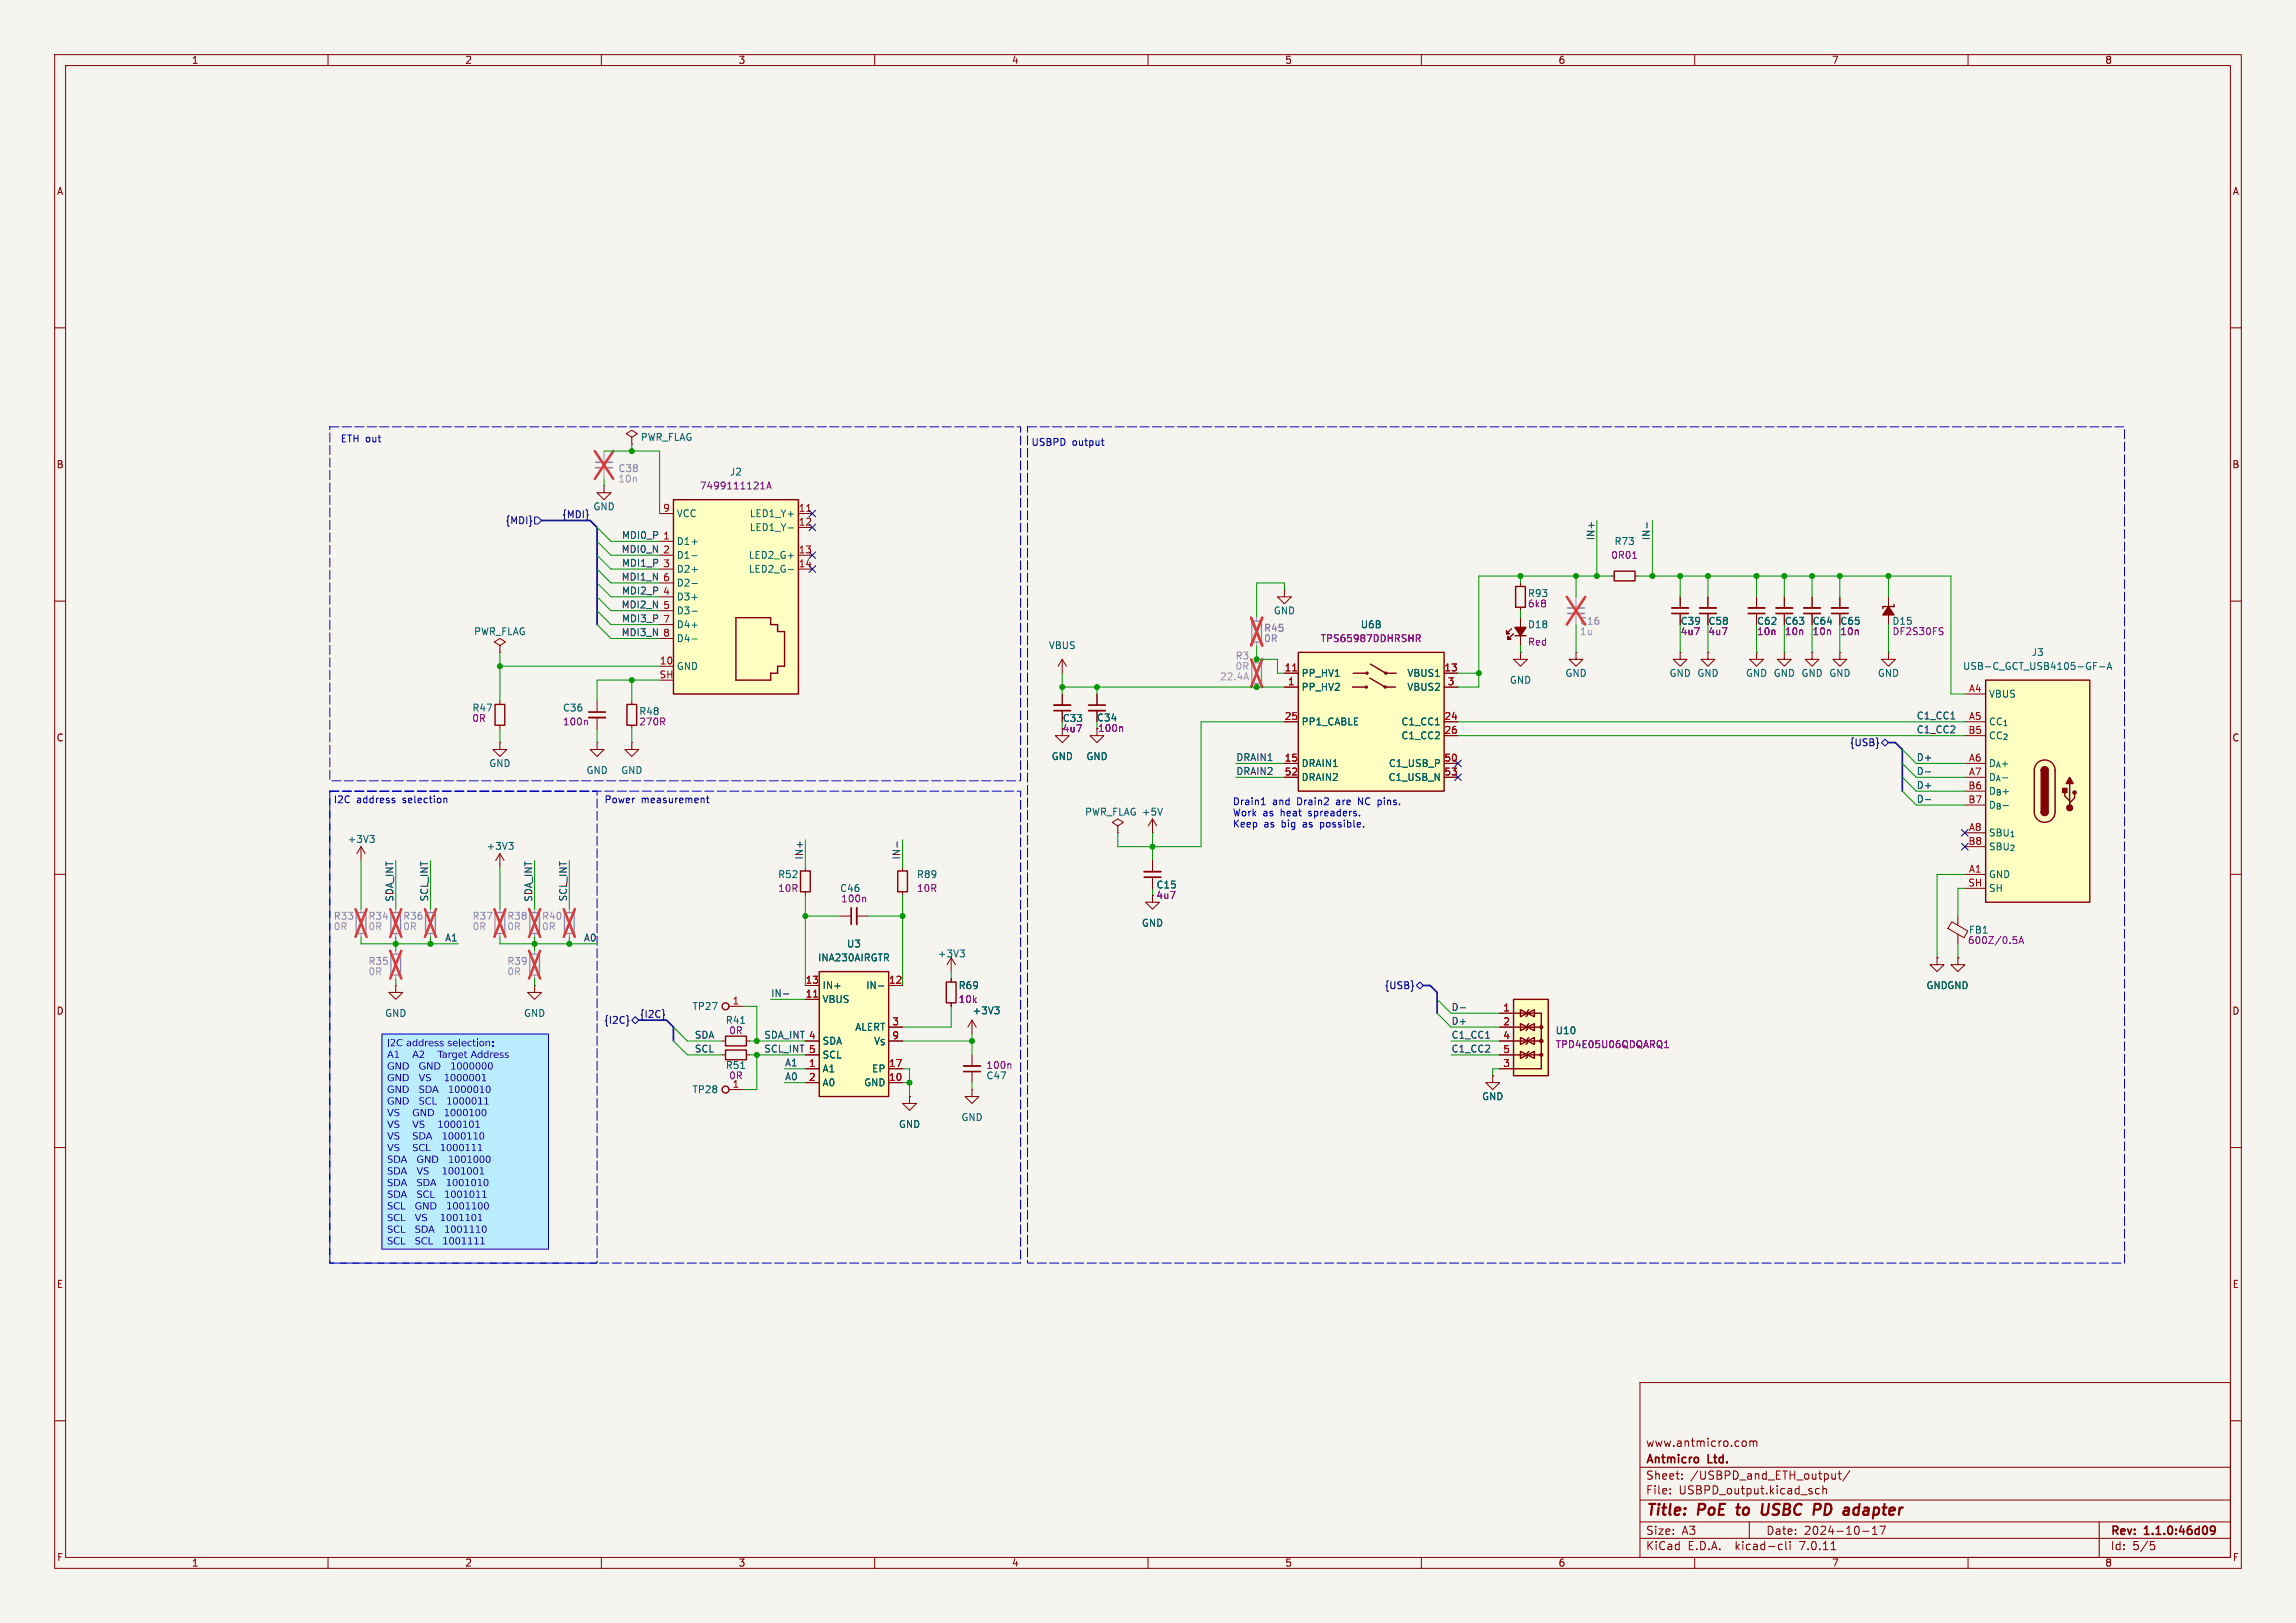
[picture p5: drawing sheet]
<svg xmlns="http://www.w3.org/2000/svg" width="420mm" height="297mm" viewBox="0 0 420 297" stroke-linecap="round" stroke-linejoin="round" font-family="sans-serif">
<defs><g id="words">
<g font-size="2.8" fill="#840000">
<text x="301" y="277.9">Title:</text>
<text x="310.6" y="277.9">PoE</text>
<text x="318.6" y="277.9">to</text>
<text x="323.9" y="277.9">USBC</text>
<text x="334.2" y="277.9">PD</text>
<text x="340.5" y="277.9">adapter</text>
</g>
<g font-size="2.1" fill="#840000">
<text x="301" y="268.2">Antmicro</text>
<text x="301" y="265">www.antmicro.com</text>
<text x="312.5" y="268.2">Ltd.</text>
<text x="301" y="273.7">File:</text>
<text x="301" y="271">Sheet:</text>
<text x="307.1" y="273.7">USBPD_output.kicad_sch</text>
<text x="309.2" y="271">/USBPD_and_ETH_output/</text>
<text x="301" y="281.1">Size:</text>
<text x="307.6" y="281.1">A3</text>
<text x="323" y="281.1">Date:</text>
<text x="330" y="281.1">2024-10-17</text>
<text x="386" y="281.3">Rev:</text>
<text x="392.4" y="281.3">1.1.0:46d09</text>
<text x="301" y="283.9">KiCad</text>
<text x="308.7" y="283.9">E.D.A.</text>
<text x="317.6" y="283.9">kicad-cli</text>
<text x="329.5" y="283.9">7.0.11</text>
<text x="386" y="283.9">Id:</text>
<text x="390.1" y="283.9">5/5</text>
</g>
<g font-size="1.8" fill="#840000">
<text x="35" y="11.9">1</text>
<text x="85" y="11.9">2</text>
<text x="135" y="11.9">3</text>
<text x="185" y="11.9">4</text>
<text x="235" y="11.9">5</text>
<text x="285" y="11.9">6</text>
<text x="335" y="11.9">7</text>
<text x="385" y="11.9">8</text>
<text x="10.3" y="35.9">A</text>
<text x="408.3" y="35.9">A</text>
<text x="10.3" y="85.9">B</text>
<text x="408.2" y="85.9">B</text>
<text x="10.3" y="135.9">C</text>
<text x="194.3" y="134.2">4u7</text>
<text x="200.8" y="134.1">100n</text>
<text x="408.2" y="135.9">C</text>
<text x="10.3" y="185.9">D</text>
<text x="408.2" y="185.9">D</text>
<text x="10.3" y="235.9">E</text>
<text x="408.3" y="235.9">E</text>
<text x="10.3" y="285.9">F</text>
<text x="35" y="286.9">1</text>
<text x="85" y="286.9">2</text>
<text x="135" y="286.9">3</text>
<text x="185" y="286.9">4</text>
<text x="235" y="286.9">5</text>
<text x="285" y="286.9">6</text>
<text x="335" y="286.9">7</text>
<text x="385" y="286.9">8</text>
<text x="408.3" y="285.9">F</text>
</g>
<g font-size="1.8" fill="#0000c2">
<text x="62.2" y="81">ETH out</text>
<text x="188.6" y="81.7">USBPD</text>
<text x="196.1" y="81.7">output</text>
<text x="61" y="147.1">I2C</text>
<text x="65.2" y="147.1">address</text>
<text x="73.8" y="147.1">selection</text>
<text x="110.5" y="147.1">Power</text>
<text x="117.3" y="147.1">measurement</text>
<text x="225.4" y="147.4">Drain1</text>
<text x="225.4" y="149.5">Work</text>
<text x="231" y="149.5">as</text>
<text x="232.8" y="147.4">and</text>
<text x="234.4" y="149.5">heat</text>
<text x="237.4" y="147.4">Drain2</text>
<text x="239.6" y="149.5">spreaders.</text>
<text x="244.7" y="147.4">are</text>
<text x="248.9" y="147.4">NC pins.</text>
<text x="225.4" y="151.5">Keep</text>
<text x="231.2" y="151.5">as</text>
<text x="234.5" y="151.5">big</text>
<text x="238.6" y="151.5">as</text>
<text x="242" y="151.5">possible.</text>
<text x="80" y="194.4">Target Address</text>
<text x="81.8" y="192.3">selection:</text>
</g>
<g font-size="1.8" fill="#006464">
<text x="117.1" y="80.9">PWR_FLAG</text>
<text x="133.4" y="87.2">J2</text>
<text x="108.5" y="93.6">GND</text>
<text x="123.7" y="94.8">VCC</text>
<text x="137.1" y="94.8">LED1_Y+</text>
<text x="123.7" y="99.9">D1+</text>
<text x="137.1" y="97.4">LED1_Y-</text>
<text x="295.2" y="99.9">R73</text>
<text x="123.7" y="102.5">D1-</text>
<text x="123.7" y="105">D2+</text>
<text x="123.7" y="107.5">D2-</text>
<text x="136.9" y="102.5">LED2_G+</text>
<text x="136.9" y="105">LED2_G-</text>
<text x="123.7" y="110.1">D3+</text>
<text x="123.7" y="112.6">D3-</text>
<text x="232.9" y="112.6">GND</text>
<text x="279.4" y="109.4">R93</text>
<text x="86.6" y="116.4">PWR_FLAG</text>
<text x="123.7" y="115.2">D4+</text>
<text x="123.7" y="117.7">D4-</text>
<text x="191.8" y="119">VBUS</text>
<text x="248.8" y="115.2">U6B</text>
<text x="279.4" y="115.2">D18</text>
<text x="307.3" y="114.5">C39</text>
<text x="312.4" y="114.5">C58</text>
<text x="321.3" y="114.5">C62</text>
<text x="326.4" y="114.5">C63</text>
<text x="331.5" y="114.5">C64</text>
<text x="336.5" y="114.5">C65</text>
<text x="123.7" y="122.8">GND</text>
<text x="238" y="124.1">PP_HV1</text>
<text x="257.3" y="124.1">VBUS1</text>
<text x="276.1" y="125.3">GND</text>
<text x="286.3" y="124.1">GND</text>
<text x="305.3" y="124.1">GND GND</text>
<text x="319.3" y="124.1">GND GND GND GND</text>
<text x="343.4" y="124.1">GND</text>
<text x="359" y="122.8">USB-C_GCT_USB4105-GF-A</text>
<text x="371.6" y="120.2">J3</text>
<text x="86.3" y="130.4">R47</text>
<text x="102.9" y="130.4">C36</text>
<text x="238" y="126.6">PP_HV2</text>
<text x="257.3" y="126.6">VBUS2</text>
<text x="363.7" y="127.9">VBUS</text>
<text x="194.3" y="132.3">C33</text>
<text x="238" y="132.9">PP1_CABLE</text>
<text x="256.3" y="132.9">C1_CC1</text>
<text x="256.3" y="135.5">C1_CC2</text>
<text x="363.7" y="132.9">CC_{1}</text>
<text x="363.7" y="135.5">CC_{2}</text>
<text x="89.4" y="140.6">GND</text>
<text x="107.2" y="141.8">GND</text>
<text x="113.5" y="141.8">GND</text>
<text x="192.3" y="139.3">GND</text>
<text x="198.6" y="139.3">GND</text>
<text x="238" y="140.6">DRAIN1</text>
<text x="238" y="143.1">DRAIN2</text>
<text x="253.9" y="143.1">C1_USB_N</text>
<text x="254" y="140.6">C1_USB_P</text>
<text x="363.7" y="140.6">D_{A}+</text>
<text x="363.7" y="143.1">D_{A}-</text>
<text x="198.4" y="149.5">PWR_FLAG +5V</text>
<text x="363.7" y="145.6">D_{B}+</text>
<text x="363.7" y="148.2">D_{B}-</text>
<text x="63.5" y="154.4">+3V3</text>
<text x="88.9" y="155.7">+3V3</text>
<text x="363.7" y="153.3">SBU_{1}</text>
<text x="363.7" y="155.8">SBU_{2}</text>
<text x="142.2" y="160.9">R52</text>
<text x="167.6" y="160.9">R89</text>
<text x="363.7" y="160.9">GND</text>
<text x="211.5" y="162.8">C15</text>
<text x="363.7" y="163.4">SH</text>
<text x="154.8" y="173.6">U3</text>
<text x="208.8" y="169.8">GND</text>
<text x="149.6" y="176.1">INA230AIRGTR</text>
<text x="171.5" y="175.4">+3V3</text>
<text x="126.6" y="185">TP27</text>
<text x="150.4" y="183.7">VBUS</text>
<text x="150.4" y="181.2">IN+</text>
<text x="158.3" y="181.2">IN-</text>
<text x="175.3" y="181.2">R69</text>
<text x="177.8" y="185.8">+3V3</text>
<text x="352.3" y="181.2">GNDGND</text>
<text x="70.4" y="186.3">GND</text>
<text x="95.8" y="186.3">GND</text>
<text x="132.7" y="187.6">R41</text>
<text x="150.4" y="191.4">SDA</text>
<text x="156.3" y="188.8">ALERT</text>
<text x="159.7" y="191.4">V_{S}</text>
<text x="284.5" y="189.5">U10</text>
<text x="132.7" y="195.8">R51</text>
<text x="150.4" y="196.4">A1</text>
<text x="150.4" y="193.9">SCL</text>
<text x="159.4" y="196.4">EP</text>
<text x="180.3" y="197.7">C47</text>
<text x="126.6" y="200.3">TP28</text>
<text x="150.4" y="199">A0</text>
<text x="158" y="199">GND</text>
<text x="271" y="201.5">GND</text>
<text x="164.3" y="206.6">GND</text>
<text x="175.8" y="205.3">GND</text>
</g>
<g font-size="1.8" fill="#939391">
<text x="113" y="86.6">C38</text>
<text x="231.1" y="115.8">R45</text>
<text x="288.9" y="114.5">C16</text>
<text x="61" y="168.5">R33</text>
<text x="67.3" y="168.5">R34</text>
<text x="73.7" y="168.5">R36</text>
<text x="86.4" y="168.5">R37</text>
<text x="92.7" y="168.5">R38</text>
<text x="99.1" y="168.5">R40</text>
<text x="67.3" y="176.8">R35</text>
<text x="92.7" y="176.8">R39</text>
</g>
<g font-size="1.8" fill="#9c9b98">
<text x="113" y="88.5">10n</text>
<text x="231.1" y="117.7">0R</text>
<text x="288.9" y="116.4">1u</text>
<text x="223.1" y="124.7">22.4A</text>
<text x="225.9" y="120.9">R3</text>
<text x="225.9" y="122.8">0R</text>
<text x="61" y="170.4">0R</text>
<text x="67.3" y="170.4">0R</text>
<text x="73.7" y="170.4">0R</text>
<text x="86.4" y="170.4">0R</text>
<text x="92.7" y="170.4">0R</text>
<text x="99.1" y="170.4">0R</text>
<text x="67.3" y="178.7">0R</text>
<text x="92.7" y="178.7">0R</text>
</g>
<g font-size="1.8" fill="#840084">
<text x="127.9" y="89.8">7499111121A</text>
<text x="294.6" y="102.5">0R01</text>
<text x="279.4" y="111.4">6k8</text>
<text x="241.5" y="117.7">TPS65987DDHRSHR</text>
<text x="279.4" y="118.3">Red</text>
<text x="307.3" y="116.4">4u7</text>
<text x="312.4" y="116.4">4u7</text>
<text x="321.3" y="116.4">10n</text>
<text x="326.4" y="116.4">10n</text>
<text x="331.5" y="116.4">10n</text>
<text x="336.5" y="116.4">10n</text>
<text x="346.1" y="114.5">D15</text>
<text x="346.1" y="116.4">DF2S30FS</text>
<text x="116.8" y="131">R48</text>
<text x="86.3" y="132.3">0R</text>
<text x="102.9" y="132.9">100n</text>
<text x="116.8" y="132.9">270R</text>
<text x="200.6" y="132.2">C34</text>
<text x="142.2" y="163.4">10R</text>
<text x="153.6" y="163.4">C46</text>
<text x="153.8" y="165.3">100n</text>
<text x="167.6" y="163.4">10R</text>
<text x="211.5" y="164.7">4u7</text>
<text x="359.9" y="172.9">600Z/0.5A</text>
<text x="360.1" y="171">FB1</text>
<text x="175.3" y="183.7">10k</text>
<text x="133.3" y="189.5">0R</text>
<text x="284.5" y="192">TPD4E05U06QDQARQ1</text>
<text x="133.3" y="197.7">0R</text>
<text x="180.3" y="195.8">100n</text>
<text x="133.9" y="199.1">1</text>
</g>
<g font-size="1.8" fill="#000084">
<text x="102.7" y="94.9">{MDI}</text>
<text x="92.4" y="96.1">{MDI}</text>
<text x="338.3" y="136.8">{USB}</text>
<text x="253.2" y="181.2">{USB}</text>
<text x="110.4" y="187.6">{I2C}</text>
<text x="116.9" y="186.3">{I2C}</text>
</g>
<g font-size="1.8" fill="#a90000">
<text x="121.2" y="93.7">9</text>
<text x="146" y="93.7">11</text>
<text x="146" y="96.3">12</text>
<text x="146" y="101.3">13</text>
<text x="146" y="103.9">14</text>
<text x="120.5" y="124.2">SH</text>
<text x="120.6" y="121.7">10</text>
<text x="234.9" y="122.9">11</text>
<text x="235.5" y="125.5">1</text>
<text x="264.1" y="122.9">13</text>
<text x="264.7" y="125.5">3</text>
<text x="234.9" y="131.8">25</text>
<text x="264.1" y="131.8">24</text>
<text x="360.1" y="126.7">A4</text>
<text x="360.1" y="131.8">A5</text>
<text x="264.1" y="134.4">26</text>
<text x="360" y="134.4">B5</text>
<text x="234.9" y="139.4">15</text>
<text x="234.9" y="142">52</text>
<text x="264.1" y="139.4">50</text>
<text x="264.1" y="142">53</text>
<text x="360.1" y="139.4">A6</text>
<text x="360.1" y="142">A7</text>
<text x="360" y="144.5">B6</text>
<text x="360" y="147.1">B7</text>
<text x="360" y="154.7">B8</text>
<text x="360.1" y="152.1">A8</text>
<text x="360.1" y="159.8">A1</text>
<text x="359.9" y="162.3">SH</text>
<text x="133.9" y="183.9">1</text>
<text x="147.3" y="182.6">11</text>
<text x="147.3" y="180.1">13</text>
<text x="162.5" y="180.1">12</text>
<text x="274.9" y="185.2">1</text>
<text x="147.9" y="190.2">4</text>
<text x="163.1" y="187.7">3</text>
<text x="163.1" y="190.2">9</text>
<text x="274.9" y="187.7">2</text>
<text x="274.9" y="190.2">4</text>
<text x="147.9" y="195.3">1</text>
<text x="147.9" y="197.9">2</text>
<text x="147.9" y="192.8">5</text>
<text x="162.5" y="197.9">10</text>
<text x="162.5" y="195.3">17</text>
<text x="274.9" y="195.3">3</text>
<text x="274.9" y="192.8">5</text>
</g>
<g font-size="1.8" fill="#0f0f0f">
<text x="113.6" y="101.3">MDI0_N 2</text>
<text x="113.7" y="98.7">MDI0_P 1</text>
<text x="291.7" y="99" transform="rotate(-90 291.7 99)">IN+</text>
<text x="301.9" y="99" transform="rotate(-90 301.9 99)">IN-</text>
<text x="113.6" y="106.3">MDI1_N 6</text>
<text x="113.7" y="103.8">MDI1_P 3</text>
<text x="113.6" y="111.4">MDI2_N 5</text>
<text x="113.7" y="114">MDI3_P 7</text>
<text x="113.7" y="108.9">MDI2_P 4</text>
<text x="113.6" y="116.5">MDI3_N 8</text>
<text x="350.5" y="131.7">C1_CC1</text>
<text x="350.5" y="134.3">C1_CC2</text>
<text x="226.1" y="139.4">DRAIN1</text>
<text x="226.1" y="141.9">DRAIN2</text>
<text x="350.5" y="141.9">D-</text>
<text x="350.5" y="139.4">D+</text>
<text x="350.5" y="147">D-</text>
<text x="350.5" y="144.4">D+</text>
<text x="147" y="157.4" transform="rotate(-90 147 157.4)">IN+</text>
<text x="164.8" y="157.4" transform="rotate(-90 164.8 157.4)">IN-</text>
<text x="72" y="165.1" transform="rotate(-90 72 165.1)">SDA_INT</text>
<text x="78.4" y="165.1" transform="rotate(-90 78.4 165.1)">SCL_INT</text>
<text x="97.4" y="165.1" transform="rotate(-90 97.4 165.1)">SDA_INT</text>
<text x="103.8" y="165.1" transform="rotate(-90 103.8 165.1)">SCL_INT</text>
<text x="81.3" y="172.4">A1</text>
<text x="106.7" y="172.4">A0</text>
<text x="141" y="182.5">IN-</text>
<text x="265.4" y="185.1">D-</text>
<text x="127" y="190.2">SDA</text>
<text x="139.7" y="190.2">SDA_INT 4</text>
<text x="265.4" y="190.2">C1_CC1</text>
<text x="265.4" y="187.6">D+</text>
<text x="127" y="192.7">SCL</text>
<text x="139.7" y="192.7">SCL_INT 5</text>
<text x="143.5" y="195.2">A1</text>
<text x="143.5" y="197.8">A0</text>
<text x="265.4" y="192.7">C1_CC2</text>
</g>
</g></defs>
<path d="M0 0h420v297h-420z" fill="#f5f4ef" stroke="#f5f4ef" stroke-width=".18"/>
<g fill="none" stroke="#840000" stroke-width=".18">
<path d="M10 10h400v277h-400zM12 12h396v273h-396zM60 10v2M110 10v2M160 10v2M210 10v2M260 10v2M310 10v2M360 10v2M10 60h2M408 60h2M10 110h2"/>
<path d="M278.1 119.4v1.3h1.3l-1.3 1.2-1.2-1.2h1.2M278.1 119.4h.1M408 110h2M10 160h2M408 160h2M357 168.7l3 1.7-.7 1.2-3-1.7zM358.1 167.6v1.7M358.1 171v1.7M10 210h2M408 210h2M10 260h2M300 253h108v32h-108z"/>
<path d="M408 260h2M300 278.5h108M300 274.5h108M300 268.5h108M305.5 273.2v.2M305.5 272.5v.1M307.7 270.5v.2M307.7 269.8v.1M319.2 263.7l.2 .3v.4l-.2 .3M320 278.5v3M320.1 263.8l.4-.1 .2 .2M320.1 263.7v1"/>
<path d="M320.7 263.9l.2-.2 .4 .1 .1 .9M320.7 263.9v.8M332.8 272.5l-.4-.1-.3 .3v.4l.1 .2h.6M333.4 272.5l.3-.1 .3 .1 .1 .9M333.4 271.9v1.5M335.7 269.7v1M335.7 270.5l-.2 .2-.3-.1M336.2 269.7h.6M336.4 269.2v1.3l.4 .2M338.4 269.1l-1.3 1.9M342.5 279.7l.4-.4v1.5M344.9 279.3l-.7 1.5"/>
<path d="M384 278.5v6.5M60 285v2M110 285v2M160 285v2M210 285v2M260 285v2M300 281.5h108M310 285v2M325.6 282.6l.4 .1M326 283.5l-.4 .1M326.7 282.1v1.3l.2 .2M327.4 282.1v.1"/>
<path d="M327.4 282.6v1M334.9 283.6h.9M340.7 280.2h1.2M342.5 280.8h.9M360 285v2M393.4 282.1h.7M393.5 282.7h.4l.3 .2-.2 .6-.5 .1"/>
</g>
<path d="M405.2 279.9l-.3 .3h-.3l-.3-.3 .2-.5 .4-.1 .2 .1a.99 .99 0 0 1-.3 1.4h-.3" fill="none" stroke="#840000" stroke-width=".3"/>
<path d="M317.6 275.9h.8M318 275.2l-.2 1.7 .2 .3M322.4 275.2l-.2 1.6 .2 .3a.66 .66 0 0 0 .9-.1M332.9 275.3a.53 .53 0 0 1 0 .8M339.2 277.1l.5 .1M339.9 275.9a.67 .67 0 0 0-.8 .4" fill="none" stroke="#840000" stroke-width=".4"/>
<path d="M69.8 189.2h30.5v39.4h-30.5z" fill="#b9edff" stroke="#b9edff" stroke-width=".18"/>
<path d="M368.3 171.4h.6M368.4 171.9h.3l.2 .2v.4l-.5 .2M369.3 172.7l.4-1.3 .4 1.3M369.4 172.3h.6" fill="none" stroke="#840084" stroke-width=".18"/>
<g fill="#ffffc2" stroke="#ffffc2" stroke-width=".18">
<path d="M363.2 124.5h19.1v40.6h-19.1z"/>
<path d="M372.1 148.6h3.8a1.91 1.91 0 0 1-1.9 1.9 1.91 1.91 0 0 1-1.9-1.9z"/>
<path d="M373.4 148.6h1.2a.64 .64 0 0 1-.6 .6 .64 .64 0 0 1-.6-.6z"/>
<path d="M373.6 140.5a.64 .64 0 0 1 .7-.1 .64 .64 0 0 1 .3 .6h-1.2z"/>
<path d="M372.7 139.6a1.9 1.9 0 0 1 2-.4 1.9 1.9 0 0 1 1.2 1.8h-3.8l.1-.7z"/>
</g>
<path d="M372.1 141v7.6M375.9 141v7.6M378.6 143.4v4.3" fill="none" stroke="#ffffc2" stroke-width=".18"/>
<g fill="#ffffc2">
<path d="M379.5 145.4v.7l-.9 .8z"/>
<path d="M377.7 145l.9 1.6-.9-.9z"/>
</g>
<g fill="none" stroke="#840000" stroke-width=".25">
<path d="M276.5 115.1l-.9 .9v-.6v.6h.5h-.5M276.9 116l-1.1 1v-.5v.5h.6h-.6M277.1 116.3h2M277.2 107.3h1.8v3.8h-1.8zM346.5 110.6v.4h-2.1v.4M114.7 128.9h1.8v3.8h-1.8zM363.2 124.5h19.1v40.6h-19.1zM372.7 139.6a1.9 1.9 0 0 1 2-.4 1.9 1.9 0 0 1 1.2 1.8v7.6a1.91 1.91 0 0 1-1.9 1.9 1.91 1.91 0 0 1-1.9-1.9v-7.8l.2-.6zM373.4 148.6a.64 .64 0 0 0 .6 .6 .64 .64 0 0 0 .6-.6M373.4 141a.64 .64 0 0 1 .6-.7 .64 .64 0 0 1 .6 .7M377.7 145v.7l.9 .9M378.6 143.4v4.3"/>
<path d="M379.5 145.4v.7l-.9 .8"/>
</g>
<g fill="#840000" stroke="#840000" stroke-width=".25">
<path d="M377.3 144.3h.8v.7h-.8z"/>
<path d="M373.4 148.6h1.2a.64 .64 0 0 1-.6 .6 .64 .64 0 0 1-.6-.6z"/>
<path d="M373.4 141h1.2v7.6h-1.2z"/>
<path d="M373.6 140.5a.64 .64 0 0 1 .7-.1 .64 .64 0 0 1 .3 .6h-1.2z"/>
<path d="M378.6 142.2l.6 1.2h-1.2z"/>
<path d="M277.1 114.8h2l-1 1.5z"/>
<path d="M345.4 111l1.1 1.5h-2.1z"/>
<circle cx="379.5" cy="145" r=".28"/>
<circle cx="378.6" cy="147.8" r=".52"/>
</g>
<g fill="none" stroke="#840000" stroke-width=".18">
<path d="M234.9 108v1.2h1.3l-1.3 1.3-1.2-1.3h1.2M234.9 108h.1M278.1 106.7v.6M278.1 111.1v.7M278.1 113v1.9M278.1 116.2v1.9M288.3 119.4v1.3h1.3l-1.3 1.2-1.3-1.2h1.3M288.3 119.4h.1M312.4 109.2v2.1M312.4 112.3v2M321.3 119.4v1.3h1.3l-1.3 1.2-1.3-1.2h1.3M321.3 119.4h.1"/>
<path d="M321.3 109.2v2.1M321.3 112.3v2M326.4 119.4v1.3h1.3l-1.3 1.2-1.3-1.2h1.3M326.4 119.4h.1M326.4 109.2v2.1M326.4 112.3v2M345.4 109.2v1.9M345.4 112.4v1.9M109.2 135.9v1.3h1.3l-1.3 1.2-1.3-1.2h1.3M109.2 135.9h.1M109.2 128.3v2M109.2 131.3v2.1"/>
<path d="M115.6 135.9v1.3h1.2l-1.2 1.2-1.3-1.2h1.3M115.6 135.9h.1M115.6 128.3v.6M115.6 132.7v.7M200.7 133.4v1.2h1.2l-1.2 1.3-1.3-1.3h1.3M359.4 127h3.8M359.4 132.1h3.8M359.4 139.7h3.8M359.4 134.6h3.8M204.5 151.1l1-.6-1-.6-1 .6 1 .6v1.3M204.5 152.4h.1M359.4 142.2h3.8"/>
<path d="M359.4 152.4h3.8M359.4 144.8h3.8M359.4 147.3h3.8M359.4 154.9h3.8M354.3 175.3v1.2h1.3l-1.3 1.3-1.2-1.3h1.2M354.3 175.3h.1M359.4 160h3.8M359.4 162.6h3.8M72.4 180.3v1.3h1.3l-1.3 1.3-1.3-1.3h1.3M72.4 180.3h.1M97.8 180.3v1.3h1.3l-1.3 1.3-1.3-1.3h1.3M97.8 180.3h.1"/>
</g>
<path d="M383 121.8h.4M383 121.2h.6M384.1 122h.9M385.4 122.5l.5-1.3 .4 1.3M385.6 122.1h.6" fill="none" stroke="#006464" stroke-width=".18"/>
<path d="M310.9 112.3h3M319.8 112.3h3M324.9 112.3h3M107.7 130.3h3" fill="none" stroke="#840000" stroke-width=".3"/>
<path d="M310.9 111.3h3M319.8 111.3h3M324.9 111.3h3M107.7 131.3h3" fill="none" stroke="#840000" stroke-width=".33"/>
<path d="M229 113.7h1.8v3.8h-1.8zM229 121.3h1.8v3.8h-1.8zM71.5 167h1.8v3.8h-1.8zM71.5 174.6h1.8v3.8h-1.8zM77.9 167h1.7v3.8h-1.7zM90.6 167h1.7v3.8h-1.7zM96.9 174.6h1.8v3.8h-1.8zM96.9 167h1.8v3.8h-1.8zM103.3 167h1.7v3.8h-1.7z" fill="none" stroke="#9c9b98" stroke-width=".25"/>
<g fill="none" stroke="#9c9b98" stroke-width=".18">
<path d="M229.9 113v.7M229.9 117.5v.6M228 123.1l.4 1.3M229.9 120.7v.6M229.9 125.1v.6M72.4 166.4v.6M72.4 170.8v.7M72.4 174v.6M72.4 178.4v.7M78.7 166.4v.6M78.7 170.8v.7M91.4 166.4v.6"/>
<path d="M91.4 170.8v.7M97.8 166.4v.6M97.8 170.8v.7M97.8 174v.6M97.8 178.4v.7M104.1 166.4v.6M104.1 170.8v.7"/>
</g>
<g fill="none" stroke="#eb3a3d" stroke-width=".46">
<path d="M228.9 113l2 5.1M230.9 113l-2 5.1M228.9 120.7l2 5M230.9 120.7l-2 5M71.4 166.4l2 5.1M71.4 174l2 5.1M73.4 166.4l-2 5.1M73.4 174l-2 5.1M77.7 166.4l2.1 5.1M79.8 166.4l-2.1 5.1M90.4 166.4l2.1 5.1M92.5 166.4l-2.1 5.1"/>
<path d="M96.8 174l2 5.1M96.8 166.4l2 5.1M98.8 174l-2 5.1M98.8 166.4l-2 5.1M103.1 166.4l2.1 5.1M105.2 166.4l-2.1 5.1"/>
</g>
<path d="M355.2 114.9h.2M355.3 115.6l.1 .2-.1 .3M107.3 131.8l.1 .2v.7" fill="none" stroke="#840084" stroke-width=".18"/>
<path d="M210.8 149.9l-.7 1.2z" fill="#ffffc2"/>
<path d="M210.8 149.9v2.5" fill="none" stroke="#ffffc2" stroke-width=".18"/>
<path d="M210.8 149.9l.8 1.2z" fill="#ffffc2"/>
<g fill="none" stroke="#840000" stroke-width=".18">
<path d="M294.6 105.4h.7M299.1 105.4h.6M307.3 119.4v1.3h1.3l-1.3 1.2-1.2-1.2h1.2M307.3 119.4h.1M307.3 109.2v2.1M307.3 112.3v2M312.4 119.4v1.3h1.3l-1.3 1.2-1.3-1.2h1.3M312.4 119.4h.1M331.5 119.4v1.3h1.2l-1.2 1.2-1.3-1.2h1.3M331.5 119.4h.1M331.5 109.2v2.1M331.5 112.3v2"/>
<path d="M336.5 119.4v1.3h1.3l-1.3 1.2-1.2-1.2h1.2M336.5 119.4h.1M336.5 109.2v2.1M336.5 112.3v2M345.4 119.4v1.3h1.3l-1.3 1.2-1.2-1.2h1.2M345.4 119.4h.1M194.3 133.4v1.2h1.3l-1.3 1.3-1.3-1.3h1.3M194.3 120.7v2.5M194.3 127v2M194.3 130v2.1M194.3 120.7l-.8 1.2M194.3 120.7l.8 1.2"/>
<path d="M200.7 127v2M200.7 130v2.1M210.8 152.4h.1M210.8 149.9l-.7 1.2M210.8 149.9v2.5M210.8 157.5v2M210.8 149.9l.8 1.2M153.7 167.6h2M156.7 167.6h2M210.8 163.8v1.3h1.3l-1.3 1.3-1.3-1.3h1.3M210.8 163.8h.1M210.8 160.5v2.1"/>
<path d="M132.1 190.5h.6M136.5 190.5h.7"/>
</g>
<path d="M212.6 147.9l-.4 1.3M135.5 187.3h.7" fill="none" stroke="#006464" stroke-width=".18"/>
<path d="M305.8 112.3h3.1M329.9 112.3h3.1M335 112.3h3.1M192.8 130h3M199.1 129h3.1M155.7 166.1v3.1M209.3 160.5h3" fill="none" stroke="#840000" stroke-width=".3"/>
<path d="M305.8 111.3h3.1M329.9 111.3h3.1M335 111.3h3.1M192.8 129h3M199.1 130h3.1M209.3 159.5h3M156.7 166.1v3.1" fill="none" stroke="#840000" stroke-width=".33"/>
<path d="M298.7 102.2h.7M205.2 133l.1 .2v.7M158.2 164.2l.1 .2v.6" fill="none" stroke="#840084" stroke-width=".18"/>
<path d="M295.3 104.5h3.8v1.8h-3.8zM132.7 189.6h3.8v1.8h-3.8z" fill="none" stroke="#840000" stroke-width=".25"/>
<path d="M286.8 112.3h3" fill="none" stroke="#9c9b98" stroke-width=".3"/>
<path d="M286.8 111.3h3" fill="none" stroke="#9c9b98" stroke-width=".33"/>
<path d="M288.3 109.2v2.1M288.3 112.3v2" fill="none" stroke="#9c9b98" stroke-width=".18"/>
<path d="M286.6 109.2l3.4 5.1M290 109.2l-3.4 5.1" fill="none" stroke="#eb3a3d" stroke-width=".46"/>
<path d="M276.9 193h5M276.9 190.5h5M276.9 188h5M276.9 185.4h5v10.2h-5" fill="none" stroke="#ffffc2" stroke-width=".18"/>
<g fill="#ffffc2">
<path d="M279.4 192.7l.3-.3-.6 1.3 .3-.3z"/>
<path d="M279.4 190.1l.3-.2-.6 1.2 .3-.2z"/>
<path d="M279.4 187.6v.7l-.3 .3 .6-1.3z"/>
<path d="M279.4 185l.3-.2-.6 1.3 .3-.3z"/>
<path d="M278.1 192.4l1.3 .6-1.3 .7z"/>
<path d="M278.1 189.9l1.3 .6-1.3 .6z"/>
<path d="M279.4 190.5l1.3-.6v1.2z"/>
<path d="M278.1 187.3l1.3 .7-1.3 .6z"/>
<path d="M279.4 188l1.3-.7v1.3z"/>
<path d="M278.1 184.8l1.3 .6-1.3 .7z"/>
<path d="M279.4 185.4l1.3-.6v1.3z"/>
<path d="M279.4 193l1.3-.6v1.3z"/>
</g>
<g fill="#ffffc2" stroke="#ffffc2" stroke-width=".18">
<path d="M276.9 182.9h6.3v14h-6.3z"/>
<circle cx="281.9" cy="193" r=".25"/>
<circle cx="281.9" cy="190.5" r=".25"/>
<circle cx="281.9" cy="188" r=".25"/>
</g>
<g fill="none" stroke="#840000" stroke-width=".25">
<path d="M276.9 182.9h6.3v14h-6.3zM276.9 193h5M276.9 190.5h5M276.9 188h5M276.9 185.4h5v10.2h-5M278.1 192.4l1.3 .6-1.3 .7zM278.1 189.9l1.3 .6-1.3 .6zM278.1 187.3l1.3 .7-1.3 .6zM278.1 184.8l1.3 .6-1.3 .7zM279.4 190.5l1.3-.6v1.2zM279.4 188l1.3-.7v1.3zM279.4 185.4l1.3-.6v1.3z"/>
<path d="M279.4 193l1.3-.6v1.3zM279.7 192.4l-.3 .3v.7l-.3 .3M279.7 189.9l-.3 .2v.8l-.3 .2M279.7 187.3l-.3 .3v.7l-.3 .3M279.7 184.8l-.3 .2v.8l-.3 .3"/>
<circle cx="281.9" cy="190.5" r=".25"/>
<circle cx="281.9" cy="193" r=".25"/>
<circle cx="281.9" cy="188" r=".25"/>
</g>
<path d="M273 196.9v1.2h1.3l-1.3 1.3-1.2-1.3h1.2M273 196.9h.1M274.3 185.4h2.6M274.3 188h2.6M274.3 195.6h2.6M274.3 190.5h2.6M274.3 193h2.6" fill="none" stroke="#840000" stroke-width=".18"/>
<path d="M304.5 191.7h.7M304.5 190.8l.3-.4v1.3" fill="none" stroke="#840084" stroke-width=".18"/>
<g fill="#ffffc2">
<path d="M253.5 123.2h1.9z"/>
<path d="M253.4 125.7h1.9z"/>
<path d="M250.7 121.5l2.8 1.7z"/>
<path d="M250.6 124.1l2.8 1.6z"/>
</g>
<path d="M141 113h-6.4v11.5h6.4M247.4 125.7h2.5M247.5 123.2h2.6" fill="none" stroke="#ffffc2" stroke-width=".18"/>
<g fill="#ffffc2" stroke="#ffffc2" stroke-width=".18">
<path d="M237.5 119.4h26.7v25.4h-26.7z"/>
<circle cx="253.5" cy="123.2" r=".18"/>
<circle cx="253.4" cy="125.7" r=".18"/>
<circle cx="250.1" cy="123.2" r=".18"/>
<circle cx="249.9" cy="125.7" r=".18"/>
</g>
<g fill="none" stroke="#840000" stroke-width=".25">
<path d="M237.5 119.4h26.7v25.4h-26.7zM247.4 125.7h2.5M247.5 123.2h2.6M250.6 124.1l2.8 1.6h1.9M250.7 121.5l2.8 1.7h1.9M164.2 159.4h1.8v3.8h-1.8z"/>
<circle cx="249.9" cy="125.7" r=".18"/>
<circle cx="250.1" cy="123.2" r=".18"/>
<circle cx="253.4" cy="125.7" r=".18"/>
<circle cx="253.5" cy="123.2" r=".18"/>
</g>
<g fill="none" stroke="#840000" stroke-width=".18">
<path d="M110.5 88.9v1.3h1.3l-1.3 1.2-1.3-1.2h1.3M110.5 88.9h.1M115.6 80l1-.6-1-.7-1 .7 1 .6v1.3M115.6 81.3h.1M91.4 118.1l1.1-.6-1.1-.7-1 .7 1 .6v1.3M91.4 119.4h.1M234.9 125.7h2.6M234.9 123.2h2.6M234.9 139.7h2.6M234.9 132.1h2.6M264.2 125.7h2.5M264.2 123.2h2.5"/>
<path d="M264.2 139.7h2.5M264.2 132.1h2.5M264.2 134.6h2.5M165.1 158.8v.6M234.9 142.2h2.6M264.2 142.2h2.5M165.1 163.2v.6M174 175.3v2.5M174 175.3l-.8 1.2M174 175.3l.8 1.2M358.1 175.3v1.2h1.3l-1.3 1.3-1.2-1.3h1.2M358.1 175.3h.1"/>
<path d="M177.8 193v2.1M177.8 196.1v2"/>
</g>
<path d="M236.5 122.8h.7" fill="none" stroke="#a90000" stroke-width=".18"/>
<path d="M262.6 132.7h.7M175.6 173.8h.8l-.4 .5M176.2 174.3l.2 .3v.3l-.2 .2" fill="none" stroke="#006464" stroke-width=".18"/>
<path d="M259.1 116.1h.5l.2 .3-.1 .4h-.6M259.4 116.8l.4 .6M184.7 194.7l.2 .2v.6" fill="none" stroke="#840084" stroke-width=".18"/>
<path d="M176.3 196.1h3" fill="none" stroke="#840000" stroke-width=".3"/>
<path d="M176.3 195.1h3" fill="none" stroke="#840000" stroke-width=".33"/>
<g fill="#ffffc2">
<path d="M141 123.2v1.3z"/>
<path d="M141 123.2h1.2z"/>
<path d="M141 114.3h1.2z"/>
<path d="M141 113v1.3z"/>
<path d="M142.2 121.9v1.3z"/>
<path d="M142.2 121.9h1.3z"/>
<path d="M142.2 115.6h1.3z"/>
<path d="M142.2 114.3v1.3z"/>
</g>
<path d="M143.5 115.6v6.3" fill="none" stroke="#ffffc2" stroke-width=".18"/>
<g fill="#ffffc2" stroke="#ffffc2" stroke-width=".18">
<path d="M123.2 91.4h22.8v35.6h-22.8z"/>
<path d="M149.9 177.8h12.7v22.9h-12.7z"/>
</g>
<g fill="none" stroke="#840000" stroke-width=".25">
<path d="M123.2 91.4h22.8v35.6h-22.8zM134.6 113h6.4v1.3h1.2v1.3h1.3v6.3h-1.3v1.3h-1.2v1.3h-6.4zM90.6 128.9h1.7v3.8h-1.7zM146.4 159.4h1.8v3.8h-1.8zM149.9 177.8h12.7v22.9h-12.7zM173.1 179.7h1.8v3.8h-1.8zM132.7 192.2h3.8v1.7h-3.8z"/>
<circle cx="132.7" cy="199.4" r=".63"/>
<circle cx="132.7" cy="184.1" r=".63"/>
</g>
<g fill="none" stroke="#840000" stroke-width=".18">
<path d="M120.6 99.1h2.6M120.6 94h2.6M146 94h2.6M146 96.5h2.6M120.6 101.6h2.6M120.6 104.1h2.6M120.6 109.2h2.6M120.6 111.8h2.6M120.6 106.7h2.6M120.6 114.3h2.6M120.6 116.8h2.6M146 101.6h2.6"/>
<path d="M146 104.1h2.6M91.4 135.9v1.3h1.3l-1.3 1.2-1.2-1.2h1.2M91.4 135.9h.1M91.4 128.3v.6M91.4 132.7v.7M120.6 121.9h2.6M66 154.9v2.6M66 154.9l-.7 1.3M66 154.9l.8 1.3M91.4 156.2v2.6M91.4 156.2l-.7 1.3M91.4 156.2l.8 1.3"/>
<path d="M147.3 158.8v.6M147.3 163.2v.6M174 179.1v.6M132.1 193h.6M133.3 199.4h2.6M133.3 184.2h2.6M136.5 193h.7M147.3 195.6h2.6M147.3 198.1h2.6M147.3 182.9h2.6M147.3 180.3h2.6M147.3 190.5h2.6"/>
<path d="M147.3 193h2.6M162.6 195.6h2.5M162.6 198.1h2.5M162.6 180.3h2.5M162.6 188h2.5M162.6 190.5h2.5M174 183.5v.7M177.8 199.4v1.3h1.3l-1.3 1.2-1.3-1.2h1.3M177.8 199.4h.1M177.8 186.7v2.5M177.8 186.7l-.8 1.3M177.8 186.7l.8 1.3"/>
<path d="M166.4 200.7v1.2h1.2l-1.2 1.3-1.3-1.3h1.3M166.4 200.7h.1"/>
</g>
<g fill="none" stroke="#006464" stroke-width=".18">
<path d="M126.6 99.2h.9M144.2 96.6h.9M126.6 104.2h.9M126.6 101.7h.9M126.6 109.3h.9M126.6 111.9h.9M126.6 106.8h.9M126.6 114.4h.9M126.6 116.9h.9M144.2 104.2h.9M67.7 152.9h.7l-.4 .5M68.2 153.4l.2 .2v.3l-.2 .3"/>
<path d="M93.1 154.2h.7l-.4 .4M93.6 154.6l.2 .3v.3l-.2 .2M135.5 195.5h.7M160.7 180.4h.9M182 184.3h.7l-.4 .4M182.5 184.7l.2 .3v.3l-.2 .2"/>
</g>
<path d="M147.6 93.6h.7M148.8 182.5h.8" fill="none" stroke="#a90000" stroke-width=".18"/>
<path d="M139.2 89.5h.7M140.2 89.5l.5-1.3 .4 1.3M140.4 89.1h.6" fill="none" stroke="#840084" stroke-width=".18"/>
<path d="M109 85.6h3" fill="none" stroke="#9c9b98" stroke-width=".3"/>
<path d="M109 84.6h3" fill="none" stroke="#9c9b98" stroke-width=".33"/>
<path d="M110.5 82.6v2M110.5 85.6v2M66 166.4v.6M66 170.8v.7" fill="none" stroke="#9c9b98" stroke-width=".18"/>
<path d="M108.8 82.6l3.4 5M112.2 82.6l-3.4 5M65 166.4l2.1 5.1M67.1 166.4l-2.1 5.1" fill="none" stroke="#eb3a3d" stroke-width=".46"/>
<path d="M65.2 167h1.7v3.8h-1.7z" fill="none" stroke="#9c9b98" stroke-width=".25"/>
<path d="M97.8 94.6h.6l.7 .7-.7 .6h-.6zM343.5 135.9l.1 .1h-.1M344.8 135.3l.6 .6-.6 .6-.6-.6zM114.9 186.6l.1 .2-.1 .2M115.6 186.7l.6-.6 .6 .6-.6 .6zM121.4 185.5l.2 .2-.2 .2M258.4 180.4h.1l-.1 .1M259.1 180.3l.6-.6 .6 .6-.6 .7z" fill="none" stroke="#000084" stroke-width=".18"/>
<path d="M301.3 95.7v.9M356.8 131.6h.8M164.1 154.1v.9M352.2 146.3h1M352.2 141.2h1M143.3 181.9h1M267.1 184.4h1M271.8 190h.7" fill="none" stroke="#0f0f0f" stroke-width=".18"/>
<g fill="none" stroke="#0000c2" stroke-width=".18">
<path d="M201.5 80.7h.4M201.6 80.2v1.1l.3 .2M71.9 146.5h.3v.2l-.1 .2h-.3M71.9 146.1h.3M81.2 146.2l.2-.1h.3v.8M128.6 146.1l.2 .1v.7M129.2 146.1h.5M129.4 145.6v1.1l.3 .2M230.7 147.3h.8M230.8 146.3l.3-.3v1.3M248.7 149.2v.1M249.4 151.2v.2"/>
<path d="M69.8 189.2h30.5v39.4h-30.5z"/>
</g>
<g fill="#0000c2">
<path d="M71 190.1h.2v1.4h-.2z"/>
<path d="M71.5 190.2l.4-.1 .3 .2v.4l-.5 .6h.6v.2h-.8l.6-1-.2-.2-.4 .1z"/>
<path d="M72.7 190.3l.4-.2 .5 .1v.2l-.3-.1h-.3l-.3 .5 .2 .5h.4l.3-.1v.2l-.5 .1-.4-.2-.1-.5z"/>
<path d="M74.4 190.5h.4l.3 .1 .1 .9h-.2v-.2l-.2 .2-.4-.1v-.3l.4 .2 .2-.3h-.3l-.3 .1 .1-.2 .5-.1-.1-.2-.5 .1z"/>
<path d="M75.6 190.6l.3-.1 .3 .1v-.5h.1v1.4h-.1v-.2l-.3 .2-.3-.2-.2-.3h.2l.1 .2 .2 .1 .2-.1 .1-.2-.1-.3-.2-.1-.2 .1-.1 .3h-.2z"/>
<path d="M76.7 190.6l.3-.1 .3 .1v-.5h.2v1.4h-.2v-.2l-.3 .2-.3-.2-.1-.3h.1l.1 .2 .2 .1 .2-.1 .1-.2-.1-.3-.2-.1-.2 .1-.1 .3h-.1z"/>
<path d="M77.8 190.5h.1v.1l.4-.1v.1l-.3 .2-.1 .7h-.1z"/>
<path d="M78.5 190.6l.4-.1 .3 .1 .1 .4h-.7l.1 .3 .6-.1v.2l-.5 .1-.3-.2-.1-.4h.7l-.2-.3-.5 .3z"/>
<path d="M79.6 190.6l.6-.1v.2l-.4-.1-.1 .1 .5 .3-.1 .4h-.6v-.2l.4 .1 .2-.1-.6-.3z"/>
<path d="M80.5 190.6l.6-.1v.2l-.3-.1-.2 .1 .5 .3-.1 .4h-.6v-.2l.4 .1 .2-.1-.5-.3z"/>
<path d="M84 190.1h.2v1.4h-.2z"/>
<path d="M86.6 190.2h.1v.3h.3v.1h-.3v.7h.3v.2l-.4-.2v-.7h-.2z"/>
<path d="M87.3 190.1h.1v.2h-.1z"/>
<path d="M90 191.2h.2v.3h-.2z"/>
<path d="M90 190.5h.2v.2h-.2z"/>
<path d="M71.3 192.3h.2l.5 1.3h-.2l-.1-.4h-.6l-.1 .4h-.2l.2-.5h.7l-.3-.6-.2 .6h-.2z"/>
<path d="M72.2 192.3h.5v1.1h.3v.2h-.8v-.2h.3v-1l-.3 .1z"/>
<path d="M75.9 192.3h.2l.5 1.3h-.2l-.1-.4h-.6l-.1 .4h-.2l.2-.5h.7l-.3-.6-.2 .6h-.2z"/>
<path d="M76.8 192.3h.4l.3 .1v.4l-.5 .6h.6v.2h-.8l.6-1-.2-.2-.4 .1z"/>
<path d="M80 192.3h1.1v.1h-.5v1.2h-.1v-1.2h-.5z"/>
<path d="M85 192.3h.1v.3h.4v.1h-.4l.1 .7h.3v.2l-.5-.2v-.7h-.1z"/>
<path d="M86.6 192.3h.2l.5 1.3h-.2l-.1-.4h-.6l-.1 .4h-.2l.2-.5h.6l-.2-.6-.3 .6h-.1z"/>
<path d="M87.5 192.7l.3-.1 .3 .2v-.6h.1v1.4h-.1v-.2l-.3 .2-.3-.1-.1-.4h.1l.1 .3 .2 .1 .2-.1 .1-.3-.1-.2-.2-.2-.2 .1-.1 .3h-.1z"/>
<path d="M88.6 192.7l.3-.1 .3 .2v-.6h.2v1.4h-.2v-.2l-.3 .2-.3-.1-.1-.4h.2v.3l.2 .1 .2-.1 .1-.3-.1-.3-.2-.1-.2 .1v.3h-.2z"/>
<path d="M71.1 194.6l.4-.2 .5 .1v.2l-.3-.2-.4 .1-.2 .5 .1 .4 .4 .1 .3-.1v-.3h-.3v-.2h.4v.6l-.5 .1-.4-.1-.2-.5z"/>
<path d="M72.4 194.4h.2l.6 1.1v-1.1h.1v1.3h-.2l-.6-1.1v1.1h-.1z"/>
<path d="M73.7 194.4h.6l.4 .2 .1 .6-.2 .4-.9 .1v-1.2h.2v1.1l.5-.1 .2-.4-.2-.5-.7-.1z"/>
<path d="M76.8 194.6l.5-.2 .5 .1v.2l-.4-.2-.3 .1-.2 .5 .1 .4 .4 .1 .2-.1v-.3h-.3v-.2h.5v.6l-.5 .1-.5-.1-.1-.6z"/>
<path d="M78.1 194.4h.3l.5 1.1v-1.1h.2v1.3h-.2l-.6-1.1v1.1h-.2z"/>
<path d="M79.5 194.4h.6l.3 .2 .1 .6-.2 .4-.8 .1v-1.2h.1v1.1l.6-.1 .2-.4-.2-.5-.7-.1z"/>
<path d="M82.5 194.5l.5-.1v1.2h.3v.1h-.7v-.1h.3v-1.1l-.4 .1z"/>
<path d="M83.8 194.5l.4-.1 .2 .3 .1 .7-.3 .3h-.4l-.2-.3v-.3h.2v.3l.2 .2 .2-.1 .1-.3v-.5l-.2-.2-.3 .1v.5h-.2z"/>
<path d="M84.9 194.5l.4-.1 .3 .3v.7l-.3 .3h-.3l-.2-.3-.1-.3h.2l.2 .5 .2-.1 .1-.3v-.5l-.2-.2-.2 .1-.1 .5h-.2z"/>
<path d="M86 194.5l.4-.1 .3 .3v.7l-.2 .3h-.4l-.2-.3v-.3h.1l.2 .5 .3-.1 .1-.3-.1-.5-.1-.2-.3 .1-.1 .5h-.1z"/>
<path d="M87.1 194.5l.5-.1 .2 .3 .1 .7-.3 .3h-.4l-.2-.3v-.3h.2v.3l.2 .2 .2-.1 .1-.3v-.5l-.2-.2-.3 .1v.5h-.2z"/>
<path d="M88.3 194.5l.4-.1 .3 .3v.7l-.3 .3h-.3l-.2-.3-.1-.3h.2v.3l.2 .2 .2-.1 .1-.3v-.5l-.2-.2-.2 .1-.1 .5h-.2z"/>
<path d="M89.4 194.5l.4-.1 .3 .3v.7l-.3 .3h-.3l-.2-.3-.1-.3h.2l.2 .5 .2-.1 .2-.2-.1-.6-.1-.2-.3 .1-.1 .5h-.2z"/>
<path d="M71.1 196.7l.4-.2 .5 .1v.2l-.3-.1h-.4l-.2 .5 .1 .4 .4 .1h.3v-.4h-.3v-.1h.4v.5l-.5 .2-.4-.2-.2-.5z"/>
<path d="M72.4 196.5h.2l.6 1.1v-1.1h.1v1.4h-.2l-.6-1.1v1.1h-.1z"/>
<path d="M73.7 196.5l.6 .1 .4 .2 .1 .5-.2 .4-.9 .2v-1.2h.2v1l.5-.1 .2-.4-.2-.4-.7-.1z"/>
<path d="M76.6 196.5h.2l.4 1.1 .4-1.1h.2l-.5 1.4h-.2z"/>
<path d="M78 196.6l.3-.1 .4 .1v.2l-.4-.1-.2 .2 .1 .1 .6 .3v.3l-.2 .2h-.7v-.2l.5 .1 .2-.2-.1-.2-.5-.2z"/>
<path d="M81.4 196.6l.5-.1v1.2h.2v.2h-.7v-.2h.3v-1h-.3z"/>
<path d="M82.6 196.6l.4-.1 .3 .3v.7l-.3 .3h-.3l-.2-.2-.1-.4h.2l.2 .5h.2l.1-.3v-.5l-.2-.2-.2 .1-.1 .4h-.2z"/>
<path d="M83.7 196.6l.4-.1 .3 .3v.7l-.2 .3h-.4l-.2-.2v-.4h.1l.1 .4 .2 .1h.2l.1-.3-.1-.5-.1-.2-.3 .1-.1 .4h-.1z"/>
<path d="M84.8 196.6l.4-.1 .3 .3 .1 .7-.3 .3h-.4l-.2-.2v-.4h.2v.4l.2 .1h.2l.1-.3v-.5l-.2-.2-.3 .1v.4h-.2z"/>
<path d="M86 196.6l.4-.1 .3 .3v.7l-.3 .3h-.3l-.2-.2-.1-.4h.2l.2 .5h.2l.1-.3v-.5l-.2-.2-.2 .1-.1 .4h-.2z"/>
<path d="M87.1 196.6l.4-.1 .3 .3v.7l-.3 .3h-.3l-.2-.2-.1-.4h.2l.1 .4 .1 .1h.3l.1-.3-.1-.5-.2-.2-.2 .1-.1 .4h-.2z"/>
<path d="M88.2 196.6l.4-.1v1.2h.3v.2h-.7v-.2h.3v-1h-.3z"/>
<path d="M71.1 198.8l.4-.1 .5 .1v.2l-.3-.2-.4 .1-.2 .5 .1 .3 .4 .2 .3-.1v-.3h-.3v-.2h.4v.6l-.5 .1-.4-.2-.2-.5z"/>
<path d="M72.4 198.7h.2l.6 1.1v-1.1h.1v1.3h-.2l-.6-1.1v1.1h-.1z"/>
<path d="M73.7 198.7h.6l.4 .2 .1 .5-.2 .4-.9 .2v-1.2h.2v1h.5l.2-.5-.2-.4-.7-.1z"/>
<path d="M76.8 198.8l.3-.1h.4v.2l-.4-.1-.2 .2v.2l.7 .2v.3l-.2 .2h-.7v-.2l.5 .2 .2-.2-.1-.2-.6-.3z"/>
<path d="M77.9 198.7h.6l.4 .2 .1 .5-.2 .5-.9 .1v-1.2h.2v1h.5l.2-.5-.2-.4-.7-.1z"/>
<path d="M79.5 198.7h.2l.5 1.3h-.1l-.2-.4h-.5l-.2 .4h-.1l.1-.5h.7l-.3-.6-.2 .6h-.2z"/>
<path d="M82.1 198.7h.5v1.1h.3v.2h-.7v-.2h.3v-1l-.4 .1z"/>
<path d="M83.4 198.8l.4-.1 .2 .3 .1 .6-.3 .4h-.3l-.3-.3v-.4h.2l.2 .6 .2-.1 .1-.3v-.5l-.2-.2-.2 .1-.1 .4h-.2z"/>
<path d="M84.5 198.8l.4-.1 .3 .3v.6l-.3 .4h-.3l-.2-.3-.1-.4h.2l.1 .4 .1 .2 .2-.1 .1-.3v-.5l-.2-.2-.2 .1-.1 .4h-.2z"/>
<path d="M85.6 198.8l.4-.1 .3 .3v.6l-.2 .4h-.4l-.2-.3v-.4h.1l.2 .6 .3-.1 .1-.3-.1-.5-.1-.2-.3 .1-.1 .4h-.1z"/>
<path d="M86.7 198.8l.5-.1 .2 .3 .1 .6-.3 .4h-.4l-.2-.3v-.4h.2v.4l.2 .2 .2-.1 .1-.3v-.5l-.2-.2-.3 .1v.4h-.2z"/>
<path d="M87.8 198.7h.5v1.1h.3v.2h-.8v-.2h.3v-1l-.3 .1z"/>
<path d="M89 198.8l.4-.1 .3 .3v.6l-.3 .4h-.3l-.2-.3-.1-.4h.2l.2 .6 .3-.1 .1-.3-.1-.5-.1-.2-.3 .1-.1 .4h-.2z"/>
<path d="M71.1 201l.4-.2 .5 .1v.2l-.3-.2-.4 .1-.2 .5 .1 .4 .4 .1 .3-.1v-.3h-.3v-.2h.4v.6l-.5 .1-.4-.1-.2-.5z"/>
<path d="M72.4 200.8h.2l.6 1.1v-1.1h.1v1.3h-.2l-.6-1.1v1.1h-.1z"/>
<path d="M73.7 200.8h.6l.4 .2 .1 .6-.2 .4-.9 .1v-1.2h.2v1.1l.5-.1 .2-.4-.2-.5-.7-.1z"/>
<path d="M76.8 200.9l.3-.1h.4v.2l-.4-.1-.2 .2v.2l.7 .3v.3l-.2 .2h-.7v-.2l.5 .1 .2-.2-.1-.2-.6-.2z"/>
<path d="M78 201l.4-.2 .5 .1v.2l-.4-.2-.3 .1-.2 .4 .2 .5 .3 .1 .4-.2v.2l-.6 .1-.4-.2-.1-.5z"/>
<path d="M79.1 200.8h.2v1.2h.6v.1h-.8z"/>
<path d="M81.8 200.9l.5-.1v1.2h.3v.1h-.8v-.1h.3v-1.1l-.3 .1z"/>
<path d="M83 200.9l.4-.1 .3 .3v.7l-.2 .3h-.4l-.2-.3v-.3h.1l.3 .5 .2-.1 .1-.2v-.6l-.2-.2-.3 .1-.1 .5h-.1z"/>
<path d="M84.2 200.9l.4-.1 .3 .3v.7l-.3 .3h-.3l-.2-.2-.1-.4h.2v.3l.2 .2 .2-.1 .1-.3v-.5l-.2-.2-.2 .1-.1 .5h-.2z"/>
<path d="M85.3 200.9l.4-.1 .3 .3v.7l-.3 .3h-.3l-.2-.3-.1-.3h.2l.2 .5 .2-.1 .1-.2v-.6l-.2-.2-.2 .1-.1 .5h-.2z"/>
<path d="M86.4 200.9l.4-.1 .3 .3v.7l-.2 .3h-.4l-.2-.3v-.3h.1l.1 .3 .2 .2 .2-.1 .1-.3v-.5l-.2-.2-.3 .1-.1 .5h-.1z"/>
<path d="M87.5 200.9l.5-.1v1.2h.2v.1h-.7v-.1h.3v-1.1l-.3 .1z"/>
<path d="M88.6 200.9l.5-.1v1.2h.3v.1h-.8v-.1h.3v-1.1l-.3 .1z"/>
<path d="M70.8 202.9h.2l.4 1.1 .4-1.1h.2l-.5 1.4h-.2z"/>
<path d="M72.2 203l.3-.1 .5 .1v.2l-.5-.1-.2 .2 .1 .1 .6 .3v.3l-.1 .2h-.8v-.2l.5 .1 .3-.2-.1-.2-.6-.2z"/>
<path d="M75.7 203.1l.4-.2 .5 .1v.2l-.3-.1h-.4l-.2 .5 .1 .4 .4 .1h.3v-.4h-.3v-.1h.4v.5l-.5 .2-.4-.2-.2-.5z"/>
<path d="M77 202.9h.2l.6 1.1v-1.1h.1v1.4h-.2l-.6-1.1v1.1h-.1z"/>
<path d="M78.3 202.9l.6 .1 .4 .2 .1 .5-.2 .4-.9 .2v-1.2h.2v1l.5-.1 .2-.4-.2-.4-.7-.1z"/>
<path d="M81.4 203l.5-.1v1.2h.2v.2h-.7v-.2h.3v-1h-.3z"/>
<path d="M82.6 203l.4-.1 .3 .3v.7l-.3 .3h-.3l-.2-.2-.1-.4h.2l.2 .5h.2l.1-.3v-.5l-.2-.2-.2 .1-.1 .4h-.2z"/>
<path d="M83.7 203l.4-.1 .3 .3v.7l-.2 .3h-.4l-.2-.2v-.4h.1l.1 .4 .2 .1h.2l.1-.3-.1-.5-.1-.2-.3 .1-.1 .4h-.1z"/>
<path d="M84.8 203l.4-.1 .3 .3 .1 .7-.3 .3h-.4l-.2-.2v-.4h.2v.4l.2 .1h.2l.1-.3v-.5l-.2-.2-.3 .1v.4h-.2z"/>
<path d="M85.9 203l.5-.1v1.2h.3v.2h-.8v-.2h.3v-1h-.3z"/>
<path d="M87.1 203l.4-.1 .3 .3v.7l-.3 .3h-.3l-.2-.2-.1-.4h.2l.1 .4 .1 .1h.3l.1-.3-.1-.5-.2-.2-.2 .1-.1 .4h-.2z"/>
<path d="M88.2 203l.5-.1 .2 .3v.7l-.2 .3h-.4l-.2-.2v-.4h.2l.2 .5h.2l.1-.3v-.5l-.2-.2-.3 .1v.4h-.2z"/>
<path d="M70.8 205.1h.2l.4 1.1 .4-1.1h.2l-.5 1.3h-.2z"/>
<path d="M72.2 205.2l.3-.1h.5v.2l-.5-.1-.2 .2 .1 .2 .6 .2v.3l-.1 .2h-.8v-.2l.5 .2 .3-.2-.1-.2-.6-.3z"/>
<path d="M75.4 205.1h.2l.4 1.1 .4-1.1h.2l-.5 1.3h-.2z"/>
<path d="M76.8 205.2l.3-.1h.5v.2l-.5-.1-.2 .2 .1 .2 .6 .2v.3l-.1 .2h-.8v-.2l.5 .2 .3-.2-.1-.2-.6-.3z"/>
<path d="M80.2 205.1h.5v1.1h.3v.2h-.8v-.2h.3v-1l-.3 .1z"/>
<path d="M81.4 205.2l.4-.1 .3 .2v.7l-.2 .4h-.4l-.2-.3v-.4h.1l.2 .6 .3-.1 .1-.3-.1-.5-.1-.2-.3 .1-.1 .4h-.1z"/>
<path d="M82.5 205.2l.5-.1 .2 .3 .1 .6-.3 .4h-.4l-.2-.3v-.4h.2l.2 .6 .2-.1 .1-.3v-.5l-.2-.2-.3 .1v.4h-.2z"/>
<path d="M83.7 205.2l.4-.1 .3 .3v.6l-.3 .4h-.3l-.2-.3-.1-.4h.2l.2 .6 .2-.1 .1-.3v-.5l-.2-.2-.2 .1-.1 .4h-.2z"/>
<path d="M84.7 205.1h.5v1.1h.3v.2h-.8v-.2h.3v-1l-.3 .1z"/>
<path d="M85.9 205.2l.5-.1 .2 .3v.6l-.2 .4h-.4l-.2-.3v-.4h.2v.4l.2 .2 .2-.1 .1-.3v-.5l-.2-.2-.3 .1v.4h-.2z"/>
<path d="M87 205.1h.5v1.1h.3v.2h-.8v-.2h.3v-1l-.3 .1z"/>
<path d="M70.8 207.2h.2l.4 1.1 .4-1.1h.2l-.5 1.3h-.2z"/>
<path d="M72.2 207.3l.3-.1 .5 .1v.1l-.5-.1-.2 .2 .1 .2 .6 .3v.3l-.1 .2h-.8v-.2l.5 .1 .3-.2-.1-.2-.6-.2z"/>
<path d="M75.6 207.3l.3-.1 .5 .1v.1l-.5-.1-.2 .2 .1 .2 .6 .3v.3l-.1 .2h-.8v-.2l.5 .1 .3-.2-.1-.2-.6-.2z"/>
<path d="M76.7 207.2h.6l.4 .2 .1 .6-.2 .4-.9 .1v-1.1h.2v1l.5-.1 .2-.4-.2-.5h-.7z"/>
<path d="M78.4 207.2h.2l.5 1.3h-.2l-.1-.3h-.6l-.1 .3h-.2l.2-.5h.6l-.2-.6-.3 .6h-.1z"/>
<path d="M81 207.3l.5-.1v1.2h.3v.1h-.8v-.1h.3v-1h-.3z"/>
<path d="M82.2 207.3l.4-.1 .3 .3v.7l-.3 .3h-.3l-.2-.3-.1-.3h.2l.1 .3 .1 .2 .2-.1 .1-.3v-.4l-.2-.3-.2 .1-.1 .5h-.2z"/>
<path d="M83.3 207.3l.4-.1 .3 .3v.7l-.2 .3h-.4l-.2-.3v-.3h.1l.2 .5 .3-.1 .1-.3-.1-.4-.1-.3-.3 .1-.1 .5h-.1z"/>
<path d="M84.5 207.3l.4-.1 .2 .3 .1 .7-.3 .3h-.4l-.2-.3v-.3h.2l.2 .5 .2-.1 .1-.3v-.4l-.2-.3-.2 .1-.1 .5h-.2z"/>
<path d="M85.5 207.3l.5-.1v1.2h.3v.1h-.8v-.1h.3v-1h-.3z"/>
<path d="M86.6 207.3l.5-.1v1.2h.3v.1h-.7v-.1h.2v-1h-.3z"/>
<path d="M87.8 207.3l.5-.1 .2 .3 .1 .7-.3 .3h-.4l-.2-.3v-.3h.2l.2 .5 .2-.1 .1-.3v-.4l-.2-.3-.3 .1v.5h-.2z"/>
<path d="M70.8 209.3h.2l.4 1.1 .4-1.1h.2l-.5 1.4h-.2z"/>
<path d="M72.2 209.5l.3-.2 .5 .1v.2l-.5-.1-.2 .2 .1 .1 .6 .3v.3l-.1 .2h-.8v-.2l.5 .1 .3-.2-.1-.2-.6-.2z"/>
<path d="M75.6 209.5l.3-.2 .5 .1v.2l-.5-.1-.2 .2 .1 .1 .6 .3v.3l-.1 .2h-.8v-.2l.5 .1 .3-.2-.1-.2-.6-.2z"/>
<path d="M76.8 209.5l.4-.2 .5 .1v.2l-.3-.1h-.4l-.2 .5 .2 .5h.4l.3-.1v.2l-.5 .1-.4-.2-.2-.6z"/>
<path d="M77.9 209.3h.2v1.2h.7v.2h-.9z"/>
<path d="M80.7 209.4l.4-.1v1.2h.3v.2h-.7v-.2h.3v-1h-.3z"/>
<path d="M81.9 209.4l.4-.1 .3 .3v.7l-.3 .4-.3-.1-.2-.2-.1-.4h.2l.2 .5h.2l.1-.3v-.5l-.2-.2-.2 .1-.1 .4h-.2z"/>
<path d="M83 209.4l.4-.1 .3 .3v.7l-.3 .4-.3-.1-.2-.2-.1-.4h.2l.2 .5h.2l.2-.3-.1-.5-.2-.2-.2 .1-.1 .4h-.2z"/>
<path d="M84.1 209.4l.4-.1 .3 .3v.7l-.2 .4-.4-.1-.2-.2v-.4h.1l.3 .5h.2l.1-.3v-.5l-.2-.2-.3 .1-.1 .4h-.1z"/>
<path d="M85.2 209.4l.5-.1v1.2h.2v.2h-.7v-.2h.3v-1h-.3z"/>
<path d="M86.3 209.4l.5-.1v1.2h.3v.2h-.8v-.2h.3v-1h-.3z"/>
<path d="M87.4 209.4l.5-.1v1.2h.3v.2h-.7v-.2h.2v-1h-.3z"/>
<path d="M71 211.6l.3-.1h.5v.2l-.5-.1-.2 .2 .1 .2 .6 .2v.3l-.1 .2h-.8v-.1l.5 .1 .3-.2-.1-.2-.6-.3z"/>
<path d="M72.1 211.5h.6l.4 .2 .1 .5-.2 .4-.9 .2v-1.2h.2v1h.5l.2-.5-.1-.4-.8-.1z"/>
<path d="M73.8 211.5h.2l.5 1.3h-.2l-.1-.3h-.6l-.1 .3h-.2l.2-.5h.6l-.2-.6-.3 .6h-.1z"/>
<path d="M76.5 211.6l.4-.1 .5 .1v.2l-.4-.2-.3 .1-.2 .5 .1 .4 .4 .1 .2-.1v-.3h-.2v-.2h.4v.6l-.5 .1-.5-.2-.1-.5z"/>
<path d="M77.7 211.5h.3l.5 1.1v-1.1h.2v1.3h-.2l-.6-1.1v1.1h-.2z"/>
<path d="M79.1 211.5h.6l.3 .2 .2 .5-.2 .4-.9 .2v-1.2h.1v1h.6l.2-.5-.2-.4-.7-.1z"/>
<path d="M82.1 211.5h.5v1.1h.3v.2h-.7v-.2h.3v-1l-.4 .1z"/>
<path d="M83.4 211.6l.4-.1 .2 .3 .1 .6-.3 .4h-.3l-.3-.3v-.4h.2l.2 .6 .2-.1 .1-.3v-.5l-.2-.2-.2 .1-.1 .4h-.2z"/>
<path d="M84.5 211.6l.4-.1 .3 .3v.6l-.3 .4h-.3l-.2-.3-.1-.4h.2l.1 .4 .1 .2 .2-.1 .1-.3v-.5l-.2-.2-.2 .1-.1 .4h-.2z"/>
<path d="M85.5 211.5h.5v1.1h.3v.2h-.7v-.2h.2v-1l-.3 .1z"/>
<path d="M86.7 211.6l.5-.1 .2 .3 .1 .6-.3 .4h-.4l-.2-.3v-.4h.2v.4l.2 .2 .2-.1 .1-.3v-.5l-.2-.2-.3 .1v.4h-.2z"/>
<path d="M87.9 211.6l.4-.1 .3 .3v.6l-.3 .4h-.3l-.2-.3-.1-.4h.2v.4l.2 .2 .2-.1 .1-.3v-.5l-.2-.2-.2 .1-.1 .4h-.2z"/>
<path d="M89 211.6l.4-.1 .3 .3v.6l-.3 .4h-.3l-.2-.3-.1-.4h.2l.2 .6 .3-.1 .1-.3-.1-.5-.1-.2-.3 .1-.1 .4h-.2z"/>
<path d="M71 213.7l.3-.1 .5 .1v.1l-.5-.1-.2 .2 .1 .2 .6 .3v.3l-.1 .2h-.8v-.2l.5 .1 .3-.2-.1-.2-.6-.2z"/>
<path d="M72.1 213.6h.6l.4 .2 .1 .6-.2 .4-.9 .1v-1.1h.2v1l.5-.1 .2-.4-.1-.5h-.8z"/>
<path d="M73.8 213.6h.2l.5 1.3h-.2l-.1-.3h-.6l-.1 .3h-.2l.2-.5h.6l-.2-.6-.3 .6h-.1z"/>
<path d="M76.2 213.6h.2l.4 1.1 .4-1.1h.2l-.5 1.3h-.2z"/>
<path d="M77.6 213.7l.3-.1 .4 .1v.1l-.4-.1-.2 .2 .1 .2 .6 .3v.3l-.2 .2h-.7v-.2l.5 .1 .2-.2-.1-.2-.5-.2z"/>
<path d="M81 213.7l.5-.1v1.2h.3v.1h-.8v-.1h.3v-1h-.3z"/>
<path d="M82.2 213.7l.4-.1 .3 .3v.7l-.3 .3h-.3l-.2-.3-.1-.3h.2l.1 .3 .1 .2 .2-.1 .1-.3v-.4l-.2-.3-.2 .1-.1 .5h-.2z"/>
<path d="M83.3 213.7l.4-.1 .3 .3v.7l-.2 .3h-.4l-.2-.3v-.3h.1l.2 .5 .3-.1 .1-.3-.1-.4-.1-.3-.3 .1-.1 .5h-.1z"/>
<path d="M84.4 213.7l.5-.1v1.2h.2v.1h-.7v-.1h.3v-1h-.3z"/>
<path d="M85.6 213.7l.4-.1 .3 .3v.7l-.3 .3h-.3l-.2-.3-.1-.3h.2l.2 .5 .2-.1 .1-.3v-.4l-.2-.3-.2 .1-.1 .5h-.2z"/>
<path d="M86.7 213.7l.4-.1 .3 .3v.7l-.3 .3h-.3l-.2-.3-.1-.3h.2l.1 .3 .2 .2 .2-.1 .1-.3-.1-.4-.1-.3-.3 .1-.1 .5h-.2z"/>
<path d="M87.8 213.7l.4-.1v1.2h.3v.1h-.7v-.1h.3v-1h-.3z"/>
<path d="M71 215.9l.3-.2 .5 .1v.2l-.5-.1-.2 .2 .1 .1 .6 .3v.3l-.1 .2h-.8v-.2l.5 .1 .3-.2-.1-.2-.6-.2z"/>
<path d="M72.1 215.7l.6 .1 .4 .2 .1 .5-.2 .4-.9 .2v-1.2h.2v1l.5-.1 .2-.4-.1-.4-.8-.1z"/>
<path d="M73.8 215.7h.2l.5 1.4h-.2l-.1-.4h-.6l-.1 .4h-.2l.2-.5h.6l-.2-.7-.3 .7h-.1z"/>
<path d="M76.4 215.9l.3-.2 .4 .1v.2l-.4-.1-.2 .2v.1l.7 .3v.3l-.2 .2h-.7v-.2l.5 .1 .2-.2-.1-.2-.5-.2z"/>
<path d="M77.5 215.7l.6 .1 .4 .2 .1 .5-.2 .4-.9 .2v-1.2h.2v1l.5-.1 .2-.4-.2-.4-.7-.1z"/>
<path d="M79.2 215.7h.2l.5 1.4h-.2l-.2-.4h-.5l-.2 .4h-.1l.1-.5h.7l-.2-.7-.3 .7h-.2z"/>
<path d="M81.7 215.8l.5-.1v1.2h.3v.2h-.7v-.2h.3v-1h-.4z"/>
<path d="M83 215.8l.4-.1 .2 .3 .1 .7-.3 .4-.3-.1-.2-.2-.1-.4h.2v.4l.2 .1h.2l.1-.3v-.5l-.2-.2-.2 .1-.1 .4h-.2z"/>
<path d="M84.1 215.8l.4-.1 .3 .3v.7l-.3 .4-.3-.1-.2-.2-.1-.4h.2l.1 .4 .1 .1h.2l.1-.3v-.5l-.2-.2-.2 .1-.1 .4h-.2z"/>
<path d="M85.1 215.8l.5-.1v1.2h.3v.2h-.7v-.2h.3v-1h-.4z"/>
<path d="M86.4 215.8l.4-.1 .2 .3 .1 .7-.3 .4-.4-.1-.1-.2-.1-.4h.2v.4l.2 .1h.2l.1-.3v-.5l-.2-.2-.3 .1v.4h-.2z"/>
<path d="M87.4 215.8l.5-.1v1.2h.3v.2h-.8v-.2h.3v-1h-.3z"/>
<path d="M88.6 215.8l.4-.1 .3 .3v.7l-.2 .4-.4-.1-.2-.2v-.4h.1l.2 .5h.3l.1-.3-.1-.5-.1-.2-.3 .1-.1 .4h-.1z"/>
<path d="M71 218l.3-.1h.5v.2l-.5-.1-.2 .2 .1 .2 .6 .2v.3l-.1 .2h-.8v-.1l.5 .1 .3-.2-.1-.2-.6-.3z"/>
<path d="M72.1 217.9h.6l.4 .2 .1 .5-.2 .4-.9 .2v-1.2h.2v1.1l.5-.1 .2-.5-.1-.4-.8-.1z"/>
<path d="M73.8 217.9h.2l.5 1.3h-.2l-.1-.3h-.6l-.1 .3h-.2l.2-.5h.6l-.2-.6-.3 .6h-.1z"/>
<path d="M76.4 218l.3-.1h.4v.2l-.4-.1-.2 .2v.2l.7 .2v.3l-.2 .2h-.7v-.1l.5 .1 .2-.2-.1-.2-.5-.3z"/>
<path d="M77.6 218l.4-.1 .5 .1v.2l-.4-.2-.3 .1-.2 .4 .2 .5 .3 .1 .4-.2v.2l-.5 .1-.5-.2-.1-.5z"/>
<path d="M78.7 217.9h.2v1.2h.6v.1h-.8z"/>
<path d="M81.4 217.9h.5v1.2h.3v.1h-.7v-.1h.2v-1.1l-.3 .1z"/>
<path d="M82.6 218l.5-.1 .2 .3v.6l-.2 .4h-.4l-.2-.3v-.3h.2v.3l.2 .2 .2-.1 .1-.3v-.5l-.2-.2-.3 .1v.5h-.2z"/>
<path d="M83.8 218l.4-.1 .3 .3v.6l-.3 .4h-.3l-.2-.3-.1-.4h.2l.2 .6 .2-.1 .1-.3v-.5l-.2-.2-.2 .1-.1 .4h-.2z"/>
<path d="M84.8 217.9h.5v1.2h.3v.1h-.8v-.1h.3v-1.1l-.3 .1z"/>
<path d="M86 218l.4-.1 .3 .3v.6l-.2 .4h-.4l-.2-.3v-.4h.1l.3 .6 .2-.1 .1-.3v-.5l-.2-.2-.3 .1-.1 .4h-.1z"/>
<path d="M87.1 217.9h.5v1.2h.3v.1h-.8v-.1h.3v-1.1l-.3 .1z"/>
<path d="M88.2 217.9h.5v1.2h.3v.1h-.8v-.1h.3v-1.1l-.3 .1z"/>
<path d="M71 220.1l.3-.1 .5 .1v.1l-.5-.1-.2 .2 .1 .2 .6 .3v.3l-.1 .2h-.8v-.2l.5 .1 .3-.2-.1-.2-.6-.2z"/>
<path d="M72.2 220.2l.4-.2 .5 .1v.2l-.3-.2-.4 .1-.2 .5 .2 .4 .4 .1 .3-.2v.2l-.5 .1-.4-.2-.2-.5z"/>
<path d="M73.3 220h.2v1.2h.7v.1h-.9z"/>
<path d="M76.1 220.2l.4-.2 .6 .1v.2l-.4-.2-.4 .1-.2 .5 .2 .4 .4 .1 .2-.1v-.3h-.3v-.2h.5v.6l-.6 .1-.4-.1-.1-.6z"/>
<path d="M77.4 220h.2l.6 1.1v-1.1h.2v1.3h-.2l-.6-1.1v1.1h-.2z"/>
<path d="M78.7 220h.7l.3 .2 .1 .5-.2 .5-.9 .1v-1.1h.2v1l.6-.1 .1-.4-.1-.5h-.8z"/>
<path d="M81.8 220.1l.5-.1v1.2h.3v.1h-.8v-.1h.3v-1h-.3z"/>
<path d="M83 220.1l.4-.1 .3 .3v.7l-.2 .3h-.4l-.2-.3v-.3h.1l.3 .5 .2-.1 .1-.2v-.5l-.2-.3-.3 .1-.1 .5h-.1z"/>
<path d="M84.2 220.1l.4-.1 .3 .3v.7l-.3 .3h-.3l-.2-.2-.1-.4h.2v.3l.2 .2 .2-.1 .1-.3v-.5l-.2-.2-.2 .1-.1 .5h-.2z"/>
<path d="M85.2 220.1l.5-.1v1.2h.3v.1h-.8v-.1h.3v-1h-.3z"/>
<path d="M86.3 220.1l.5-.1v1.2h.3v.1h-.7v-.1h.3v-1h-.4z"/>
<path d="M87.6 220.1l.4-.1 .2 .3 .1 .7-.3 .3h-.3l-.3-.3v-.3h.2v.3l.2 .2 .2-.1 .1-.3v-.4l-.2-.3-.2 .1-.1 .5h-.2z"/>
<path d="M88.7 220.1l.4-.1 .3 .3v.7l-.3 .3h-.3l-.2-.3-.1-.3h.2l.1 .3 .1 .2 .2-.1 .1-.2v-.5l-.2-.3-.2 .1-.1 .5h-.2z"/>
<path d="M71 222.3l.3-.2 .5 .1v.2l-.5-.1-.2 .2 .1 .1 .6 .3v.3l-.1 .2h-.8v-.2l.5 .1 .3-.2-.1-.2-.6-.2z"/>
<path d="M72.2 222.3l.4-.2 .5 .1v.2l-.3-.1h-.4l-.2 .5 .2 .5h.4l.3-.1v.2l-.5 .1-.4-.2-.2-.5z"/>
<path d="M73.3 222.1h.2v1.2h.7v.2h-.9z"/>
<path d="M75.9 222.1h.2l.4 1.1 .4-1.1h.2l-.5 1.4h-.2z"/>
<path d="M77.3 222.3l.3-.2 .4 .1v.2l-.4-.1-.2 .2v.1l.7 .3v.3l-.2 .2h-.7v-.2l.5 .1 .2-.2-.1-.2-.6-.2z"/>
<path d="M80.7 222.2l.4-.1v1.2h.3v.2h-.7v-.2h.3v-1h-.3z"/>
<path d="M81.9 222.2l.4-.1 .3 .3v.7l-.3 .4-.3-.1-.2-.2-.1-.4h.2l.2 .5h.2l.1-.3v-.5l-.2-.2-.2 .1-.1 .4h-.2z"/>
<path d="M83 222.2l.4-.1 .3 .3v.7l-.3 .4-.3-.1-.2-.2-.1-.4h.2l.2 .5h.2l.2-.3-.1-.5-.2-.2-.2 .1-.1 .4h-.2z"/>
<path d="M84 222.2l.5-.1v1.2h.3v.2h-.7v-.2h.3v-1h-.4z"/>
<path d="M85.2 222.2l.5-.1v1.2h.2v.2h-.7v-.2h.3v-1h-.3z"/>
<path d="M86.4 222.2l.4-.1 .3 .3v.7l-.3 .4-.3-.1-.2-.2-.1-.4h.2l.1 .4 .1 .1h.2l.1-.3v-.5l-.2-.2-.2 .1-.1 .4h-.2z"/>
<path d="M87.4 222.2l.5-.1v1.2h.3v.2h-.7v-.2h.2v-1h-.3z"/>
<path d="M71 224.4l.3-.1h.5v.2l-.5-.1-.2 .2 .1 .2 .6 .2v.3l-.1 .2h-.8v-.1l.5 .1 .3-.2-.1-.2-.6-.3z"/>
<path d="M72.2 224.4l.4-.1 .5 .1v.2l-.3-.2-.4 .1-.2 .4 .2 .5 .4 .1 .3-.2v.2l-.5 .1-.4-.2-.2-.5z"/>
<path d="M73.3 224.3h.2v1.2h.7v.1h-.9z"/>
<path d="M76.1 224.4l.3-.1h.4v.2l-.4-.1-.2 .2v.2l.6 .2 .1 .3-.2 .2h-.7v-.1l.5 .1 .2-.2-.1-.2-.6-.3z"/>
<path d="M77.2 224.3h.6l.3 .2 .1 .5-.1 .5-.9 .1v-1.2h.1v1.1l.6-.1 .2-.5-.2-.4-.7-.1z"/>
<path d="M78.8 224.3h.2l.5 1.3h-.2l-.1-.3h-.6l-.1 .3h-.2l.2-.5h.7l-.3-.6-.2 .6h-.2z"/>
<path d="M81.4 224.3h.5v1.2h.3v.1h-.7v-.1h.2v-1.1l-.3 .1z"/>
<path d="M82.6 224.4l.5-.1 .2 .3v.6l-.2 .4h-.4l-.2-.3v-.3h.2v.3l.2 .2 .2-.1 .1-.3v-.5l-.2-.2-.3 .1v.5h-.2z"/>
<path d="M83.8 224.4l.4-.1 .3 .3v.6l-.3 .4h-.3l-.2-.3-.1-.4h.2l.2 .6 .2-.1 .1-.3v-.5l-.2-.2-.2 .1-.1 .4h-.2z"/>
<path d="M84.8 224.3h.5v1.2h.3v.1h-.8v-.1h.3v-1.1l-.3 .1z"/>
<path d="M85.9 224.3h.5v1.2h.3v.1h-.7v-.1h.3v-1.1l-.4 .1z"/>
<path d="M87.1 224.3h.5v1.2h.3v.1h-.8v-.1h.3v-1.1l-.3 .1z"/>
<path d="M88.3 224.4l.4-.1 .3 .3v.6l-.3 .4h-.3l-.2-.3-.1-.4h.2l.2 .6 .2-.1 .1-.3v-.5l-.2-.2-.2 .1-.1 .4h-.2z"/>
<path d="M71 226.5l.3-.1 .5 .1v.1l-.5-.1-.2 .2 .1 .2 .6 .3v.3l-.1 .2h-.8v-.2l.5 .1 .3-.2-.1-.2-.6-.2z"/>
<path d="M72.2 226.6l.4-.2 .5 .1v.2l-.3-.2-.4 .1-.2 .5 .2 .4 .4 .1 .3-.2v.2l-.5 .1-.4-.2-.2-.5z"/>
<path d="M73.3 226.4h.2v1.2h.7v.1h-.9z"/>
<path d="M76.1 226.5l.3-.1 .4 .1v.1l-.4-.1-.2 .2v.2l.6 .3 .1 .3-.2 .2h-.7v-.2l.5 .1 .2-.2-.1-.2-.6-.2z"/>
<path d="M77.3 226.6l.3-.2 .5 .1v.2l-.3-.2-.3 .1-.2 .5 .2 .4 .3 .1 .3-.2v.2l-.5 .1-.4-.2-.1-.5z"/>
<path d="M78.4 226.4h.2v1.2h.6v.1h-.8z"/>
<path d="M81.1 226.5l.5-.1v1.2h.3v.1h-.8v-.1h.3v-1h-.3z"/>
<path d="M82.3 226.5l.4-.1 .3 .3v.7l-.2 .3h-.4l-.2-.3v-.3h.1l.1 .3 .2 .2 .2-.1 .1-.2-.1-.5-.1-.3-.3 .2-.1 .4h-.1z"/>
<path d="M83.4 226.5l.5-.1 .2 .3 .1 .7-.3 .3h-.4l-.2-.3v-.3h.2l.2 .5 .2-.1 .1-.2v-.5l-.2-.3-.3 .1v.5h-.2z"/>
<path d="M84.5 226.5l.5-.1v1.2h.3v.1h-.8v-.1h.3v-1h-.3z"/>
<path d="M85.6 226.5l.5-.1v1.2h.3v.1h-.8v-.1h.3v-1h-.3z"/>
<path d="M86.8 226.5l.4-.1v1.2h.3v.1h-.7v-.1h.3v-1h-.3z"/>
<path d="M87.9 226.5l.5-.1v1.2h.3v.1h-.8v-.1h.3v-1h-.3z"/>
</g>
<path d="M60.3 78.1h126.4v64.8h-126.4v-64.8M188 78.1h200.6v153h-200.6v-153M60.3 144.8h48.9v86.3h-48.9v-86.3M60.3 144.8h126.4v86.3h-126.4v-86.3" fill="none" stroke="#0000c2" stroke-width=".18" stroke-dasharray="1.7 .6"/>
<path d="M99.1 95.3h8.8l1.3 1.2v17.8M345.4 135.9h1.3l1.3 1.3v7.6M116.8 186.7h5.1l1.3 1.3v2.5M260.3 180.3h1.3l1.3 1.3v3.8" fill="none" stroke="#000084" stroke-width=".3"/>
<g fill="none" stroke="#009600" stroke-width=".18">
<path d="M109.2 96.5l2.6 2.6h8.8M109.2 99.1l2.6 2.5h8.8M110.5 82.6h10.1v11.4M110.5 87.6v1.3M115.6 81.3v1.3M292.1 95.3v10.1M302.3 95.3v10.1M91.4 119.4v8.9M109.2 114.3l2.6 2.5h8.8M109.2 106.7l2.6 2.5h8.8M109.2 111.8l2.6 2.5h8.8M109.2 109.2l2.6 2.6h8.8"/>
<path d="M109.2 104.1l2.6 2.6h8.8M109.2 101.6l2.6 2.5h8.8M229.9 118.1v2.6h3.8v2.5h1.2M234.9 108v-1.3h-5v6.3M278.1 105.4v1.3M278.1 111.8v1.2M278.1 118.1v1.3M288.3 105.4v3.8M288.3 114.3v5.1M294.6 105.4h-24.1v20.3h-3.8M299.7 105.4h57.2v21.6h2.5M307.3 105.4v3.8"/>
<path d="M307.3 114.3v5.1M312.4 105.4v3.8M312.4 114.3v5.1M321.3 105.4v3.8M321.3 114.3v5.1M326.4 105.4v3.8M326.4 114.3v5.1M331.5 105.4v3.8M331.5 114.3v5.1M336.5 105.4v3.8M336.5 114.3v5.1M345.4 105.4v3.8"/>
<path d="M345.4 114.3v5.1M91.4 133.4v2.5M91.4 121.9h29.2M109.2 133.4v2.5M115.6 124.5v3.8M115.6 133.4v2.5M120.6 124.5h-11.4v3.8M194.3 123.2v3.8M194.3 132.1v1.3M194.3 125.7h40.6M200.7 125.7v1.3M200.7 132.1v1.3"/>
<path d="M226.1 139.7h8.8M234.9 132.1h-15.2v22.8h-15.2v-2.5M266.7 132.1h92.7M266.7 134.6h92.7M266.7 123.2h3.8M348 137.2l2.5 2.5h8.9M348 139.7l2.5 2.5h8.9M66 157.5v8.9M72.4 157.5v8.9M78.7 157.5v8.9M91.4 158.8v7.6M97.8 157.5v8.9"/>
<path d="M104.1 157.5v8.9M147.3 153.7v5.1M165.1 153.7v5.1M210.8 152.4v5.1M226.1 142.2h8.8M348 142.2l2.5 2.6h8.9M348 144.8l2.5 2.5h8.9M66 171.5v1.2h17.8M72.4 171.5v2.5M72.4 179.1v1.2M78.7 171.5v1.2M91.4 171.5v1.2h17.8"/>
<path d="M97.8 171.5v2.5M97.8 179.1v1.2M104.1 171.5v1.2M147.3 163.8v16.5M147.3 167.6h6.4M158.7 167.6h6.4M165.1 163.8v16.5M174 177.8v1.3M210.8 162.6v1.2M358.1 172.7v2.6M359.4 160h-5.1v15.3M359.4 162.6h-1.3v5"/>
<path d="M123.2 190.5l2.5 2.5h6.4M123.2 188l2.5 2.5h6.4M135.9 184.2h2.5v6.3M137.2 193h10.1M137.2 190.5h10.1M138.4 193v6.4h-2.5M141 182.9h6.3M143.5 195.6h3.8M143.5 198.1h3.8M165.1 195.6h1.3v5.1M165.1 190.5h12.7M165.1 198.1h1.3"/>
<path d="M174 184.2v3.8h-8.9M177.8 189.2v3.8M177.8 198.1v1.3M262.9 185.4l2.5 2.6h8.9M262.9 182.9l2.5 2.5h8.9M265.4 193h8.9M265.4 190.5h8.9M274.3 195.6h-1.3v1.3"/>
</g>
<g fill="none" stroke="#000084" stroke-width=".18">
<path d="M148 95.9l1.2 1.2M148 93.4l1.2 1.2M149.2 95.9l-1.2 1.2M149.2 93.4l-1.2 1.2M148 103.5l1.2 1.2M148 101l1.2 1.2M149.2 103.5l-1.2 1.2M149.2 101l-1.2 1.2M266.1 139.1l1.2 1.2M267.3 139.1l-1.2 1.2M266.1 141.6l1.2 1.2M267.3 141.6l-1.2 1.2"/>
<path d="M358.8 151.8l1.2 1.2M358.8 154.3l1.2 1.2M360 151.8l-1.2 1.2M360 154.3l-1.2 1.2"/>
</g>
<path d="M229.9 113v.7M229.9 117.5v.6" fill="none" stroke="#9c9b98" stroke-width=".18"/>
<path d="M228.9 113l2 5.1M230.9 113l-2 5.1" fill="none" stroke="#eb3a3d" stroke-width=".46"/>
<g fill="none" stroke="#840000" stroke-width=".18">
<path d="M307.3 109.2v2.1M307.3 112.3v2M312.4 109.2v2.1M312.4 112.3v2M321.3 109.2v2.1M321.3 112.3v2M326.4 109.2v2.1M326.4 112.3v2M331.5 109.2v2.1M331.5 112.3v2M336.5 109.2v2.1M336.5 112.3v2"/>
<path d="M194.3 127v2M194.3 130v2.1M200.7 127v2M200.7 130v2.1M234.9 125.7h2.6M234.9 123.2h2.6M234.9 139.7h2.6M234.9 132.1h2.6M264.2 125.7h2.5M264.2 123.2h2.5M264.2 139.7h2.5M264.2 132.1h2.5"/>
<path d="M264.2 134.6h2.5M210.8 157.5v2M234.9 142.2h2.6M264.2 142.2h2.5M174 179.1v.6M210.8 163.8h.1M210.8 160.5v2.1M354.3 175.3h.1M358.1 175.3h.1M147.3 195.6h2.6M147.3 190.5h2.6M147.3 193h2.6"/>
<path d="M147.3 198.1h2.6M147.3 182.9h2.6M147.3 180.3h2.6M162.6 188h2.5M162.6 195.6h2.5M162.6 190.5h2.5M162.6 198.1h2.5M162.6 180.3h2.5M174 183.5v.7M273 196.9h.1M274.3 185.4h2.6M274.3 188h2.6"/>
<path d="M274.3 195.6h2.6M274.3 190.5h2.6M274.3 193h2.6M166.4 200.7h.1"/>
</g>
<path d="M259.1 116.1h.5l.2 .3-.1 .4h-.6M259.4 116.8l.4 .6M205.2 133l.1 .2v.7M304.5 191.7h.7M304.5 190.8l.3-.4v1.3" fill="none" stroke="#840084" stroke-width=".18"/>
<path d="M236.5 122.8h.7M148.8 182.5h.8" fill="none" stroke="#a90000" stroke-width=".18"/>
<path d="M262.6 132.7h.7M160.7 180.4h.9M182 184.3h.7l-.4 .4M182.5 184.7l.2 .3v.3l-.2 .2" fill="none" stroke="#006464" stroke-width=".18"/>
<g fill="#009600" stroke="#009600" stroke-width=".18">
<circle cx="312.4" cy="105.4" r=".46"/>
<circle cx="326.4" cy="105.4" r=".46"/>
<circle cx="321.3" cy="105.4" r=".46"/>
<circle cx="307.3" cy="105.4" r=".46"/>
<circle cx="302.3" cy="105.4" r=".46"/>
<circle cx="336.5" cy="105.4" r=".46"/>
<circle cx="345.4" cy="105.4" r=".46"/>
<circle cx="331.5" cy="105.4" r=".46"/>
<circle cx="270.5" cy="123.2" r=".46"/>
<circle cx="288.3" cy="105.4" r=".46"/>
<circle cx="278.1" cy="105.4" r=".46"/>
<circle cx="292.1" cy="105.4" r=".46"/>
<circle cx="229.9" cy="120.7" r=".46"/>
<circle cx="229.9" cy="125.7" r=".46"/>
<circle cx="115.6" cy="82.6" r=".46"/>
<circle cx="166.4" cy="198.1" r=".46"/>
<circle cx="177.8" cy="190.5" r=".46"/>
<circle cx="138.4" cy="190.5" r=".46"/>
<circle cx="138.4" cy="193" r=".46"/>
<circle cx="165.1" cy="167.6" r=".46"/>
<circle cx="147.3" cy="167.6" r=".46"/>
<circle cx="78.7" cy="172.7" r=".46"/>
<circle cx="72.4" cy="172.7" r=".46"/>
<circle cx="194.3" cy="125.7" r=".46"/>
<circle cx="200.7" cy="125.7" r=".46"/>
<circle cx="210.8" cy="154.9" r=".46"/>
<circle cx="104.1" cy="172.7" r=".46"/>
<circle cx="115.6" cy="124.5" r=".46"/>
<circle cx="97.8" cy="172.7" r=".46"/>
<circle cx="91.4" cy="121.9" r=".46"/>
</g>
<use href="#words"/>
</svg>
